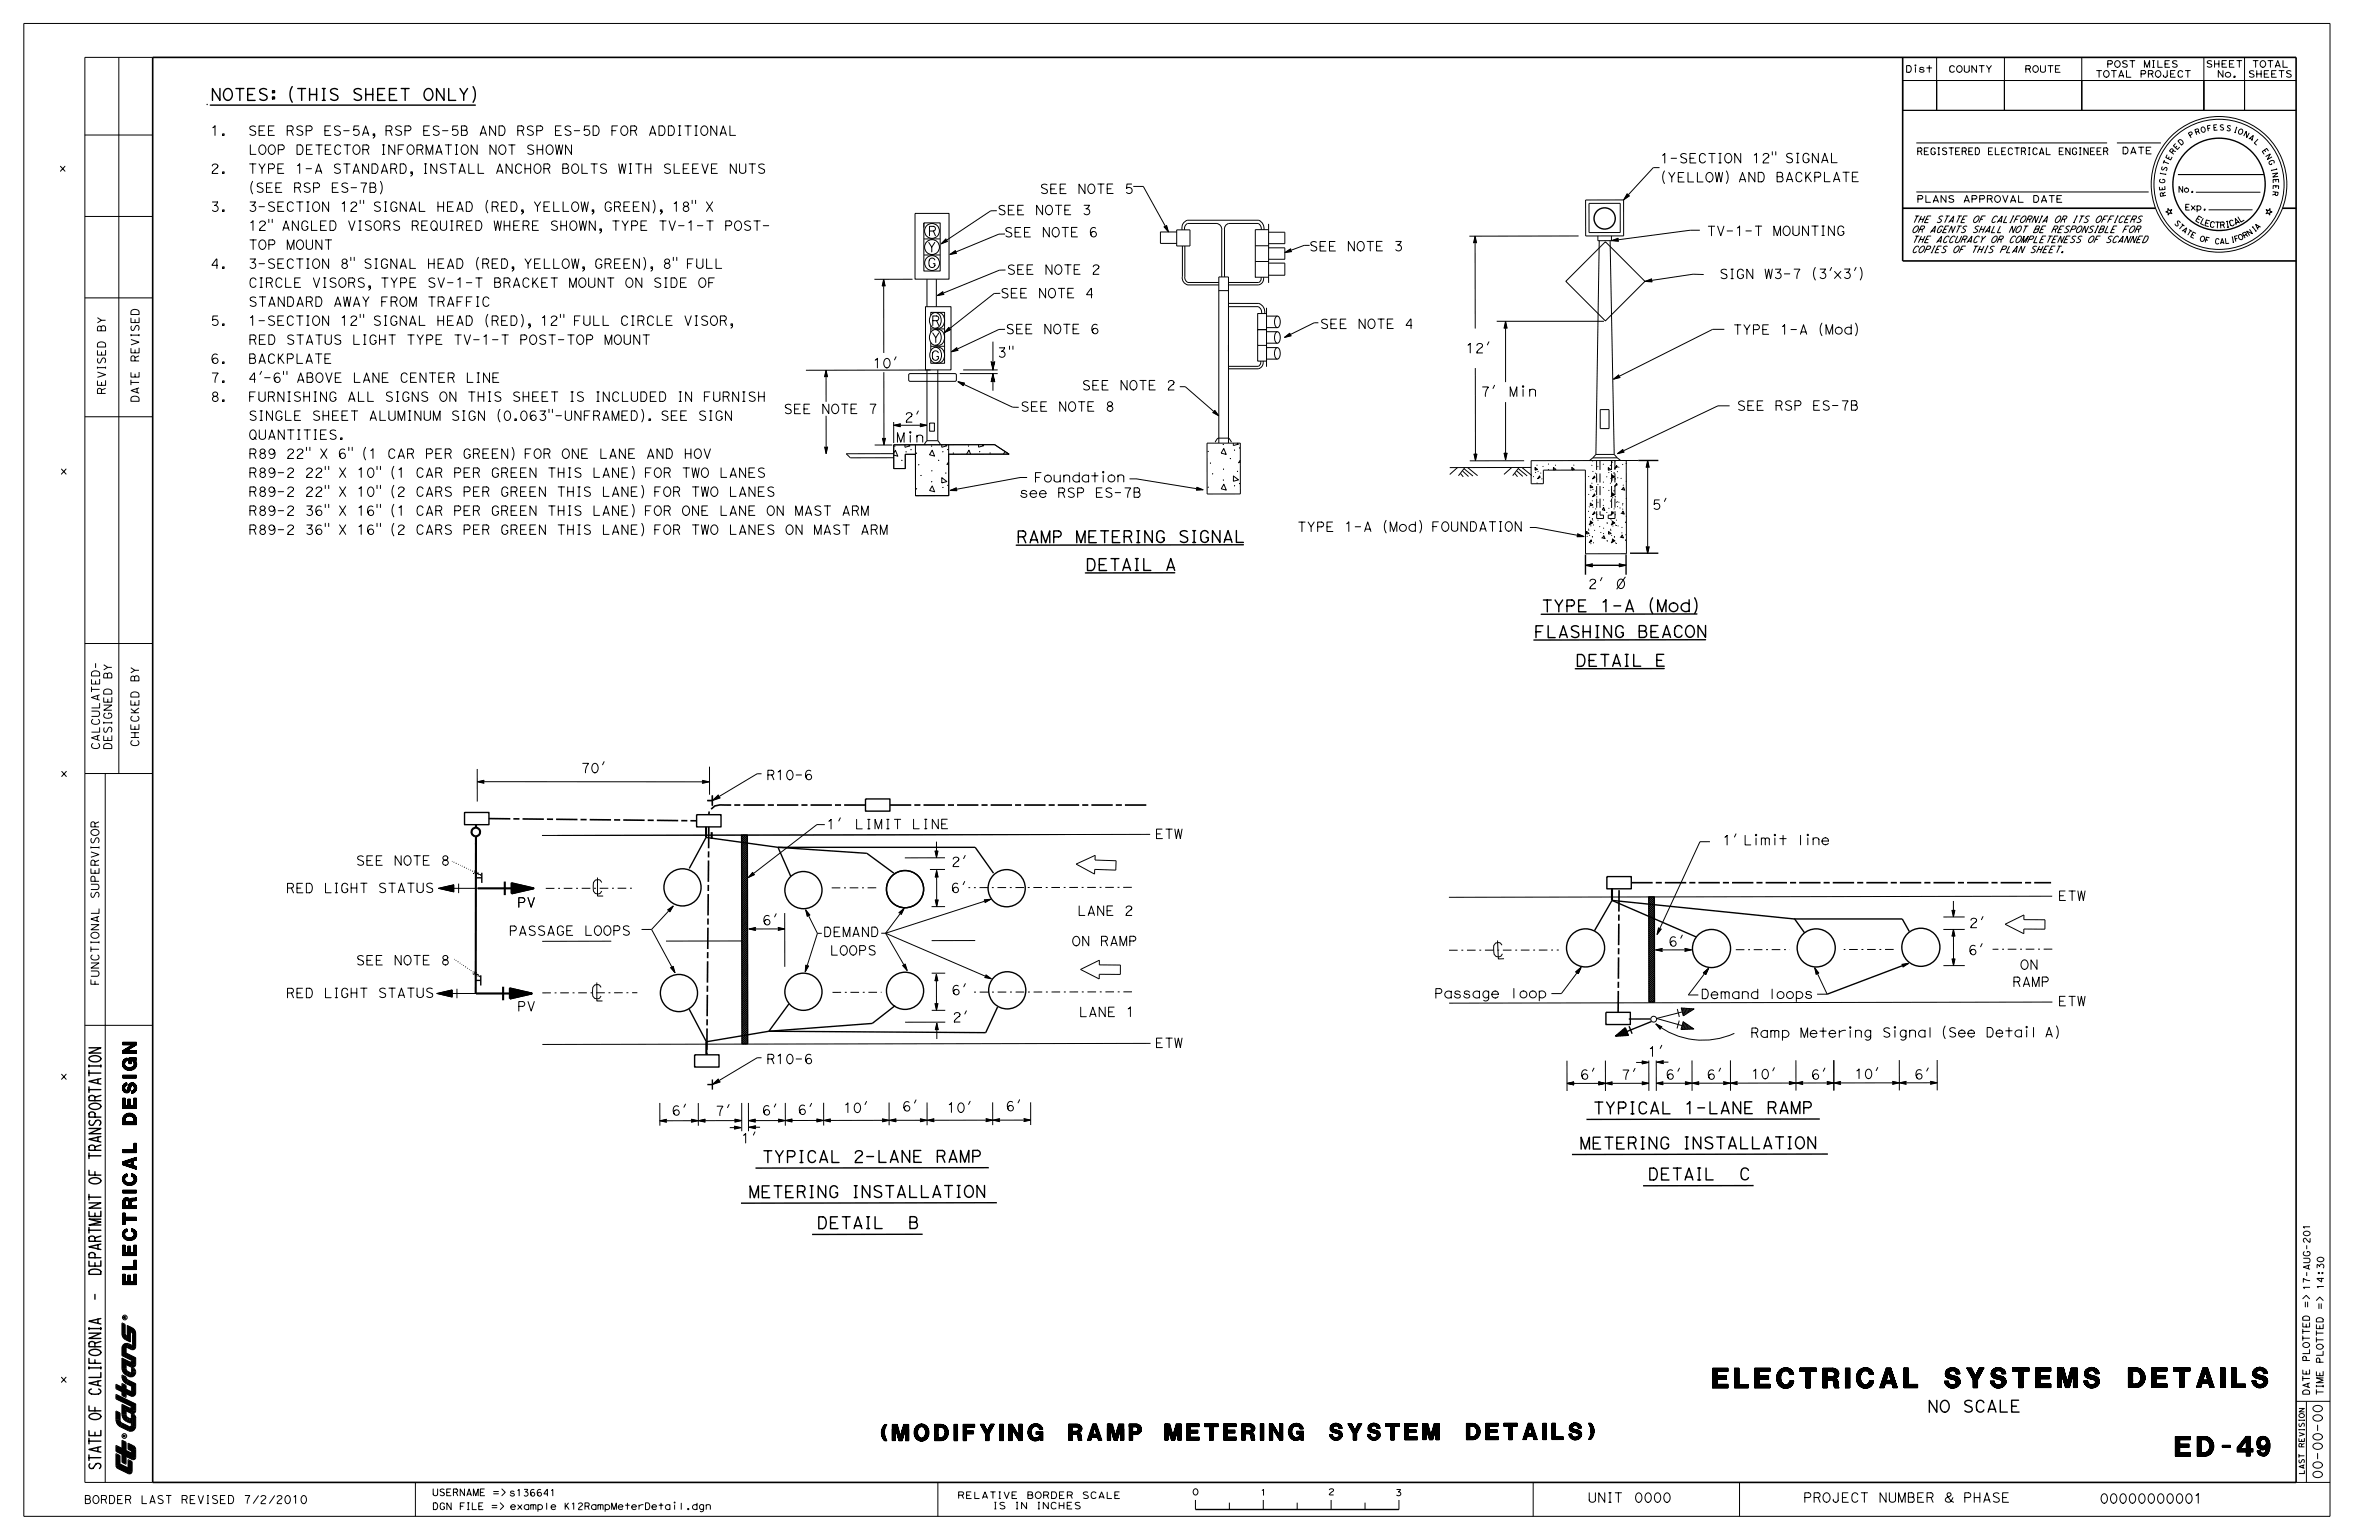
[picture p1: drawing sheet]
<svg xmlns="http://www.w3.org/2000/svg" width="432mm" height="279mm" viewBox="0 0 432 279" stroke-linecap="round" stroke-linejoin="round" font-family="sans-serif">
<defs><g id="words">
<g font-size="3.6">
<text x="310.9" y="251.8">ELECT</text>
<text x="330.9" y="251.8">RI</text>
<text x="337" y="251.8">CA</text>
<text x="345.6" y="251.8">L SYSTEMS</text>
<text x="386.3" y="251.7">DETAI S</text>
<text x="405.1" y="251.7">L</text>
<text x="394.8" y="264.2">ED-49</text>
</g>
<g font-size="3">
<text x="160" y="261.4">(</text>
<text x="162" y="261.4">MODI YI</text>
<text x="174.8" y="261.4">F</text>
<text x="183.1" y="261.4">NG</text>
<text x="194" y="261.3">RAMP</text>
<text x="211.4" y="261.3">METERI</text>
<text x="230.4" y="261.3">NG</text>
<text x="241.3" y="261.3">SYSTEM</text>
<text x="266.2" y="261.2">DETAI S)</text>
<text x="281.7" y="261.2">L</text>
</g>
<g font-size="2.5">
<text x="24.7" y="195.6" transform="rotate(-90 24.7 195.6)">IG N</text>
<text x="24.7" y="201.1" transform="rotate(-90 24.7 201.1)">ES</text>
<text x="24.7" y="209.1" transform="rotate(-90 24.7 209.1)">L</text>
<text x="24.7" y="204" transform="rotate(-90 24.7 204)">D</text>
<text x="24.7" y="216.5" transform="rotate(-90 24.7 216.5)">IC A</text>
<text x="24.7" y="233.1" transform="rotate(-90 24.7 233.1)">ELEC TR</text>
</g>
<g font-size="2.2">
<text x="38.2" y="18.2">NOTES: (THIS SHEET ONLY)</text>
<text x="184.4" y="98.5">RAMP METERING SIGNAL</text>
<text x="197" y="103.5">DETAIL A</text>
<text x="279.7" y="111">TYPE 1-A (Mod)</text>
<text x="278.4" y="115.7">FLASHING BEACON</text>
<text x="285.9" y="120.9">DETAIL E</text>
<text x="289.1" y="202.1">TYPICAL 1-LANE RAMP</text>
<text x="286.7" y="208.5">METERING INSTALLATION</text>
<text x="138.3" y="210.9">TYPICAL 2-LANE RAMP</text>
<text x="299.1" y="214.1">DETAIL</text>
<text x="315.3" y="214.1">C</text>
<text x="135.8" y="217.3">METERING INSTALLATION</text>
<text x="148.2" y="222.9">DETAIL</text>
<text x="164.4" y="222.9">B</text>
<text x="349.8" y="256.2">NO SCALE</text>
</g>
<g font-size="1.7">
<text x="38.2" y="24.6">1.</text>
<text x="41.1" y="28">LOOP DETECTOR INFORMATION NOT SHOWN</text>
<text x="43.1" y="24.6">SEE RSP ES-5A, RSP ES-5B AND RSP ES-5D FOR ADDITIONAL</text>
<text x="301.3" y="29.6">1-SECTION 12&quot; SIGNAL</text>
<text x="38.2" y="31.5">2.</text>
<text x="42" y="34.9">(SEE RSP ES-7B)</text>
<text x="42.7" y="31.5">TYPE 1-A STANDARD, INSTALL ANCHOR BOLTS WITH SLEEVE NUTS</text>
<text x="188.7" y="35.1">SEE NOTE 5</text>
<text x="301.3" y="33">(YELLOW)AND BACKPLATE</text>
<text x="38.2" y="38.4">3.</text>
<text x="41.3" y="41.8">12&quot; ANGLED VISORS REQUIRED WHERE SHOWN, TYPE TV-1-T POST-</text>
<text x="42.8" y="38.4">3-SECTION 12&quot; SIGNAL HEAD (RED, YELLOW, GREEN), 18&quot; X</text>
<text x="181" y="39">SEE NOTE 3</text>
<text x="41.4" y="45.2">TOP MOUNT</text>
<text x="168.3" y="45.7">Y</text>
<text x="168.4" y="42.8">R</text>
<text x="182.2" y="43">SEE NOTE 6</text>
<text x="237.6" y="45.5">SEE NOTE 3</text>
<text x="309.8" y="42.8">TV-1-T MOUNTING</text>
<text x="38.2" y="48.7">4.</text>
<text x="41.3" y="52.1">CIRCLE VISORS, TYPE SV-1-T BRACKET MOUNT ON SIDE OF</text>
<text x="42.8" y="48.7">3-SECTION 8&quot; SIGNAL HEAD (RED, YELLOW, GREEN), 8&quot; FULL</text>
<text x="168.3" y="48.5">G</text>
<text x="182.7" y="49.8">SEE NOTE 2</text>
<text x="312" y="50.6">SIGN W3-7 (3’x3’)</text>
<text x="38.2" y="59">5.</text>
<text x="41.1" y="55.6">STANDARD AWAY FROM TRAFFIC</text>
<text x="42.9" y="59">1-SECTION 12&quot; SIGNAL HEAD (RED), 12&quot; FULL CIRCLE VISOR,</text>
<text x="169" y="59">R</text>
<text x="181.5" y="54.1">SEE NOTE 4</text>
<text x="239.5" y="59.6">SEE NOTE 4</text>
<text x="38.2" y="65.9">6.</text>
<text x="41.3" y="62.5">RED STATUS LIGHT TYPE TV-1-T POST-TOP MOUNT</text>
<text x="42.7" y="65.9">BACKPLATE</text>
<text x="168.9" y="65.4">G</text>
<text x="169" y="62.1">Y</text>
<text x="181" y="64.8">3&quot;</text>
<text x="182.5" y="60.6">SEE NOTE 6</text>
<text x="266" y="64">12’</text>
<text x="314.5" y="60.7">TYPE 1-A (Mod)</text>
<text x="38.2" y="69.4">7.</text>
<text x="42.9" y="69.4">4’-6&quot; ABOVE LANE CENTER LINE</text>
<text x="158.4" y="66.7">10’</text>
<text x="196.3" y="70.8">SEE NOTE 2</text>
<text x="268.7" y="71.9">7’ Min</text>
<text x="38.2" y="72.8">8.</text>
<text x="41.3" y="76.3">SINGLE SHEET ALUMINUM SIGN (0.063&quot;-UNFRAMED). SEE SIGN</text>
<text x="42.8" y="72.8">FURNISHING ALL SIGNS ON THIS SHEET IS INCLUDED IN FURNISH</text>
<text x="142.2" y="75.1">SEE NOTE 7</text>
<text x="164.1" y="76.6">2’</text>
<text x="185.2" y="74.6">SEE NOTE 8</text>
<text x="315.2" y="74.5">SEE RSP ES-7B</text>
<text x="41.4" y="83.2">R89 22&quot; X 6&quot; (1 CAR PER GREEN) FOR ONE LANE AND HOV</text>
<text x="41.6" y="79.7">QUANTITIES.</text>
<text x="162.6" y="80.2">Min</text>
<text x="41.5" y="86.6">R89-2 22&quot; X 10&quot; (1 CAR PER GREEN THIS LANE) FOR TWO LANES</text>
<text x="187.6" y="87.5">Foundation</text>
<text x="41.4" y="93.5">R89-2 36&quot; X 16&quot; (1 CAR PER GREEN THIS LANE) FOR ONE LANE ON MAST ARM</text>
<text x="41.4" y="90.1">R89-2 22&quot; X 10&quot; (2 CARS PER GREEN THIS LANE) FOR TWO LANES</text>
<text x="185" y="90.3">see RSP ES-7B</text>
<text x="299.8" y="92.4">5’</text>
<text x="41.4" y="97">R89-2 36&quot; X 16&quot; (2 CARS PER GREEN THIS LANE) FOR TWO LANES ON MAST ARM</text>
<text x="235.4" y="96.4">TYPE 1-A (Mod) FOUNDATION</text>
<text x="288.2" y="106.8">2’ O</text>
<text x="105.4" y="140.2">70’</text>
<text x="139.1" y="141.5">R10-6</text>
<text x="150" y="150.4">1’ LIMIT LINE</text>
<text x="209.6" y="152.1">ETW</text>
<text x="312.6" y="153.3">1’ Limit line</text>
<text x="51.9" y="162">RED LIGHT STATUS</text>
<text x="64.6" y="157">SEE NOTE 8</text>
<text x="172.6" y="161.9">6’</text>
<text x="172.7" y="157.2">2’</text>
<text x="93.8" y="164.6">PV</text>
<text x="138.3" y="167.8">6’</text>
<text x="195.5" y="166.1">LANE 2</text>
<text x="373.5" y="163.4">ETW</text>
<text x="92.3" y="169.7">PASSAGE LOOPS</text>
<text x="149.4" y="169.9">DEMAND</text>
<text x="150.6" y="173.3">LOOPS</text>
<text x="194.5" y="171.6">ON RAMP</text>
<text x="302.8" y="171.7">6’</text>
<text x="357.2" y="173.2">6’</text>
<text x="357.4" y="168.3">2’</text>
<text x="64.6" y="175.1">SEE NOTE 8</text>
<text x="365.2" y="179">RAMP</text>
<text x="366.6" y="175.9">ON</text>
<text x="51.9" y="181">RED LIGHT STATUS</text>
<text x="93.8" y="183.4">PV</text>
<text x="172.7" y="180.5">6’</text>
<text x="172.9" y="185.4">2’</text>
<text x="195.8" y="184.5">LANE 1</text>
<text x="260.3" y="181.1">Passage loop</text>
<text x="308.7" y="181.2">Demand loops</text>
<text x="373.5" y="182.5">ETW</text>
<text x="209.6" y="190.1">ETW</text>
<text x="299.1" y="191.7">1’</text>
<text x="317.7" y="188.2">Ramp Meteri</text>
<text x="336.5" y="188.2">ng Si</text>
<text x="344.6" y="188.2">gnal( ee Detai</text>
<text x="353.5" y="188.2">S</text>
<text x="368.5" y="188.1">lA)</text>
<text x="139.1" y="193">R10-6</text>
<text x="286.8" y="195.8">6’</text>
<text x="294.2" y="195.8">7’</text>
<text x="302.3" y="195.8">6’</text>
<text x="309.8" y="195.8">6’</text>
<text x="317.8" y="195.7">10’</text>
<text x="328.7" y="195.8">6’</text>
<text x="336.6" y="195.7">10’</text>
<text x="347.4" y="195.8">6’</text>
<text x="121.9" y="202.3">6’</text>
<text x="129.8" y="202.4">7’</text>
<text x="138.3" y="202.3">6’</text>
<text x="144.8" y="202.2">6’</text>
<text x="153" y="201.8">10’</text>
<text x="163.7" y="201.6">6’</text>
<text x="171.8" y="201.8">10’</text>
<text x="182.5" y="201.5">6’</text>
<text x="134.5" y="207.4">1’</text>
<text x="421.5" y="268.4" transform="rotate(-90 421.5 268.4)">00-00-00</text>
<text x="288.2" y="272.6">UNIT</text>
<text x="296.6" y="272.6">0000</text>
<text x="327.3" y="272.6">PROJECT NUMBER &amp; PHASE</text>
<text x="381.1" y="272.7">00000000001</text>
</g>
<g font-size="1.5">
<text x="19.2" y="60.3" transform="rotate(-90 19.2 60.3)">BY</text>
<text x="25.2" y="65.7" transform="rotate(-90 25.2 65.7)">REVISED</text>
<text x="19.2" y="71.6" transform="rotate(-90 19.2 71.6)">REVISED</text>
<text x="25.2" y="73.1" transform="rotate(-90 25.2 73.1)">DATE</text>
<text x="20.3" y="123.3" transform="rotate(-90 20.3 123.3)">BY</text>
<text x="25.2" y="123.8" transform="rotate(-90 25.2 123.8)">BY</text>
<text x="18.1" y="136.1" transform="rotate(-90 18.1 136.1)">CALCULATED-</text>
<text x="20.3" y="136.1" transform="rotate(-90 20.3 136.1)">DESIGNED</text>
<text x="25.2" y="135.5" transform="rotate(-90 25.2 135.5)">CHECKED</text>
<text x="18" y="163.1" transform="rotate(-90 18 163.1)">SUPERVISOR</text>
<text x="18" y="178.8" transform="rotate(-90 18 178.8)">FUNCTIONAL</text>
<text x="15.2" y="272.8">BORDER LAST REVISED 7/2/2010</text>
</g>
<g font-size="1.3">
<text x="11" y="31.1">x</text>
<text x="11" y="86">x</text>
<text x="11" y="140.9">x</text>
<text x="11" y="195.8">x</text>
<text x="11" y="250.8">x</text>
</g>
<g font-size="1.2">
<text x="345.8" y="13.1">Dist</text>
<text x="353.6" y="13.1">COUNTY</text>
<text x="367.5" y="13.1">ROUTE</text>
<text x="380.3" y="14">TOTAL PROJECT</text>
<text x="382.3" y="12.2">POST MILES</text>
<text x="400.3" y="12.2">SHEET</text>
<text x="402.4" y="14">No.</text>
<text x="408" y="14">SHEETS</text>
<text x="408.7" y="12.2">TOTAL</text>
<text x="347.9" y="28.1">REGISTERED ELECTRICAL ENGINEER</text>
<text x="385.1" y="27.9">DATE</text>
<text x="346.9" y="40.4">THE STATE OF CALIFORNIA OR ITS OFFICERS</text>
<text x="347.8" y="36.7">PLANS APPROVAL DATE</text>
<text x="346.9" y="45.9">COPIES OF THIS PLAN SHEET.</text>
<text x="346.9" y="44">THE ACCURACY OR COMPLETENESS OF SCANNED</text>
<text x="346.9" y="42.2">OR AGENTS SHALL NOT BE RESPONSIBLE FOR</text>
<text x="419.2" y="237.3" transform="rotate(-90 419.2 237.3)">=&gt; 17-AUG-2017</text>
<text x="421.7" y="237.6" transform="rotate(-90 421.7 237.6)">=&gt;</text>
<text x="421.8" y="234" transform="rotate(-90 421.8 234)">14:30</text>
<text x="419.2" y="247.1" transform="rotate(-90 419.2 247.1)">PLOTTED</text>
<text x="421.7" y="247.4" transform="rotate(-90 421.7 247.4)">PLOTTED</text>
<text x="419.2" y="253.2" transform="rotate(-90 419.2 253.2)">DATE</text>
<text x="421.7" y="253.2" transform="rotate(-90 421.7 253.2)">TIME</text>
<text x="78.4" y="271.4">USERNAME =&gt; s136641</text>
<text x="78.4" y="273.9">DGN FILE =&gt;</text>
<text x="92.5" y="273.9">example K12RampMeterDetail.dgn</text>
<text x="173.7" y="271.9">RELATIVE BORDER SCALE</text>
<text x="180.1" y="273.8">IS IN INCHES</text>
</g>
<g font-size="1.1">
<text x="396.5" y="38.1">Exp.</text>
<text x="398.4" y="40" transform="rotate(32 398.4 40)">E</text>
<text x="400" y="40.9" transform="rotate(15 400 40.9)">E</text>
<text x="401" y="41.2" transform="rotate(9 401 41.2)">C</text>
<text x="401.9" y="41.3" transform="rotate(3 401.9 41.3)">T</text>
<text x="403.9" y="41.3" transform="rotate(-8 403.9 41.3)">I</text>
<text x="404.8" y="41.1" transform="rotate(-20 404.8 41.1)">C</text>
<text x="405.7" y="40.8" transform="rotate(-25 405.7 40.8)">A</text>
<text x="406.6" y="40.4" transform="rotate(-31 406.6 40.4)">L</text>
<text x="216.3" y="271.2">0</text>
<text x="228.7" y="271.3">1</text>
<text x="241" y="271.2">2</text>
<text x="253.2" y="271.4">3</text>
</g>
<g font-size="1">
<text x="400.6" y="23.8" transform="rotate(-10 400.6 23.8)">F</text>
<text x="401.7" y="23.7" transform="rotate(-4 401.7 23.7)">E</text>
<text x="402.8" y="23.6" transform="rotate(1 402.8 23.6)">S</text>
<text x="404" y="23.6" transform="rotate(12 404 23.6)">S</text>
<text x="405.2" y="23.9" transform="rotate(17 405.2 23.9)">I</text>
<text x="393.9" y="29.2" transform="rotate(-63 393.9 29.2)">E</text>
<text x="394.4" y="28.1" transform="rotate(-53 394.4 28.1)">R</text>
<text x="395.1" y="27.3" transform="rotate(-47 395.1 27.3)">E</text>
<text x="395.8" y="26.4" transform="rotate(-42 395.8 26.4)">D</text>
<text x="397.5" y="25.1" transform="rotate(-31 397.5 25.1)">P</text>
<text x="398.6" y="24.5" transform="rotate(-20 398.6 24.5)">R</text>
<text x="399.5" y="24.1" transform="rotate(-15 399.5 24.1)">O</text>
<text x="406.1" y="24.2" transform="rotate(22 406.1 24.2)">O</text>
<text x="407.1" y="24.6" transform="rotate(28 407.1 24.6)">N</text>
<text x="408" y="25.1" transform="rotate(33 408 25.1)">A</text>
<text x="409" y="25.8" transform="rotate(44 409 25.8)">L</text>
<text x="410.5" y="27.4" transform="rotate(55 410.5 27.4)">E</text>
<text x="411.1" y="28.3" transform="rotate(60 411.1 28.3)">N</text>
<text x="411.6" y="29.2" transform="rotate(65 411.6 29.2)">G</text>
<text x="392.9" y="33.4" transform="rotate(-85 392.9 33.4)">G</text>
<text x="393" y="34.5" transform="rotate(-96 393 34.5)">E</text>
<text x="393" y="32.1" transform="rotate(-79 393 32.1)">I</text>
<text x="393.2" y="35.6" transform="rotate(-101 393.2 35.6)">R</text>
<text x="393.2" y="31.2" transform="rotate(-74 393.2 31.2)">S</text>
<text x="393.5" y="30.2" transform="rotate(-69 393.5 30.2)">T</text>
<text x="395.3" y="34.9">No.</text>
<text x="412.2" y="30.4" transform="rotate(76 412.2 30.4)">I</text>
<text x="412.4" y="31.3" transform="rotate(81 412.4 31.3)">N</text>
<text x="412.5" y="34.6" transform="rotate(98 412.5 34.6)">R</text>
<text x="412.6" y="32.4" transform="rotate(87 412.6 32.4)">E</text>
<text x="412.6" y="33.5" transform="rotate(92 412.6 33.5)">E</text>
<text x="394.6" y="40.5" transform="rotate(46 394.6 40.5)">S</text>
<text x="395.2" y="41.2" transform="rotate(41 395.2 41.2)">T</text>
<text x="395.9" y="41.8" transform="rotate(37 395.9 41.8)">A</text>
<text x="409.7" y="41.8" transform="rotate(-43 409.7 41.8)">A</text>
<text x="396.7" y="42.4" transform="rotate(32 396.7 42.4)">T</text>
<text x="397.5" y="42.9" transform="rotate(27 397.5 42.9)">E</text>
<text x="399.1" y="43.6" transform="rotate(18 399.1 43.6)">O</text>
<text x="400.1" y="43.9" transform="rotate(13 400.1 43.9)">F</text>
<text x="401.9" y="44.2" transform="rotate(4 401.9 44.2)">C</text>
<text x="402.9" y="44.3" transform="rotate(-1 402.9 44.3)">A</text>
<text x="403.8" y="44.2" transform="rotate(-6 403.8 44.2)">L</text>
<text x="404.9" y="44.1" transform="rotate(-10 404.9 44.1)">I</text>
<text x="405.6" y="43.9" transform="rotate(-15 405.6 43.9)">F</text>
<text x="406.4" y="43.7" transform="rotate(-24 406.4 43.7)">O</text>
<text x="407.3" y="43.3" transform="rotate(-29 407.3 43.3)">R</text>
<text x="408.2" y="42.8" transform="rotate(-34 408.2 42.8)">N</text>
<text x="409.1" y="42.2" transform="rotate(-38 409.1 42.2)">I</text>
<text x="418.3" y="262.7" transform="rotate(-90 418.3 262.7)">REVISION</text>
<text x="418.3" y="267.6" transform="rotate(-90 418.3 267.6)">LAST</text>
</g>
<g font-size=".5">
<text x="22.9" y="239.3" transform="rotate(-90 22.9 239.3)">R</text>
<text x="22.8" y="260.8" transform="rotate(-90 22.8 260.8)">R</text>
</g>
</g></defs>
<g fill="none" stroke="#000" stroke-width=".18">
<path d="M4.3 4.3h418.6v270.8h-418.6zM21.6 10.4v129.9M27.7 10.4h-12.3v258.6h12.3M347.7 12.2v.9M351.5 10.4v9.6M363.8 10.4v9.6M377.8 10.4v9.6M400 10.4v9.6M407.4 10.4v9.6M416.8 14.6h-71.5v5.4h71.5M15.4 24.5h12.3M15.4 39.3h12.3"/>
<path d="M45.9 32.9a2.16 2.16 0 0 0 0 2.3M48.8 39.8v.6M49.4 39.8v.6M65.4 36.3v.6M66 36.3v.6M69 32.9a2.15 2.15 0 0 1 0 2.3M88.5 36.3a2.16 2.16 0 0 0 0 2.3M118.6 36.4a2.15 2.15 0 0 1 0 2.2M125.6 36.3v.6M126.3 36.3v.6M166.1 38.7h6.2v11.9h-6.2zM180.9 38.2h-1.1l-9 6"/>
<path d="M205.7 33.8h1.8l4.6 8.3M215.5 40h13a1.62 1.62 0 0 1 .9 1.7M215.5 39.9a1.44 1.44 0 0 0-.9 1.8M287.8 36.3h6.9v6.5h-6.9zM288.4 36.9h5.7v5.3h-5.7zM295.4 35.1v.4h.4l-1.1 .8zM295.4 35.2l-.5 .9 .8-.6M295.4 35.3l-.3 .5 .5-.3M295.4 35.4l-.1 .2 .2-.1M301.2 30.4h-1.1l-5.4 5.9M302.1 31a2.17 2.17 0 0 0 0 2.3M313.3 31a2.16 2.16 0 0 1 0 2.3"/>
<path d="M321.7 27.5v.6M322.3 27.5v.6M347.8 34.8h42.2M347.8 25.9h34.6M384.2 25.9h8M393.5 37.8l.3 .4 .4-.2-.3 .4 .3 .4-.4-.2-.3 .4v-.4l-.4-.2 .4-.1zM395.3 31.7h15.6M398.6 34.9h11.7M400.9 38.1h7.9M411.3 38l.4 .2 .3-.4v.5l.4 .2-.4 .1v.4l-.3-.3-.4 .1 .3-.4zM15.4 54h12.3M63.7 46.7v.6"/>
<path d="M64.3 46.7v.6M65.4 57v.6M66 57v.6M86.8 46.7a2.16 2.16 0 0 0 0 2.3M88.5 57a2.16 2.16 0 0 0 0 2.3M94.7 57a2.15 2.15 0 0 1 0 2.3M101.7 57v.6M102.3 57v.6M116.9 46.7a2.15 2.15 0 0 1 0 2.3M122.2 46.7v.6M122.8 46.7v.6M160.3 51.8l.1-.6 .1 .6"/>
<path d="M160.4 50.7v13.3M160.4 50.7l.3 1.2-.3-.1-.3 .1zM160.4 51.8v-.3l-.1 .3M160.6 51.9l-.2-.9-.2 .9M165.6 50.7h-6.9M167.7 40.4h2.9v8.8h-2.9zM167.7 40.4v.9M168 55.6h4.6v11.5h-4.6zM168.2 50.7v4.9M168.9 57.2v-.5h2.5v9.2h-2.5v-.7M168.9 59v1.3M169.2 56.9a1.1 1.1 0 0 1 1.2 .1 1.1 1.1 0 0 1 .4 1.1 1.06 1.06 0 0 1-.6 1.3 1.06 1.06 0 0 1-1.3-.5 1.72 1.72 0 0 1 .3-2z"/>
<path d="M169.2 60a1.1 1.1 0 0 1 1.2 .1 1.1 1.1 0 0 1 .4 1.1 1.06 1.06 0 0 1-.6 1.3 1.06 1.06 0 0 1-1.3-.5 1.72 1.72 0 0 1 .3-2zM169.8 56.7a1.5 1.5 0 0 1 1.6 .9 1.5 1.5 0 0 1-.5 1.8l-.5 .2M169.8 59.8a1.5 1.5 0 0 1 1.6 .9 1.5 1.5 0 0 1-.5 1.8l-.5 .2M170 50.7v4.9M170.1 53.6l1.1-.7-.1 .3 .3 .2zM170.6 43.3l-2.9 .1M170.6 46.3h-2.9M171.1 53.2l-.2 .1h.3M171.1 53.1l-.5 .3 .6-.1M171.1 53l-.7 .5M171.3 53.4l-.9 .1M171.4 59.7h-2.5"/>
<path d="M171.7 43.3v.3l.3 .2-1.2 .4zM171.7 43.4l-.6 .7 .8-.4M171.7 43.5l-.4 .4 .6-.2M171.7 43.6l-.2 .2 .3-.1M172.3 59.3v.4l.3 .1-1.2 .5zM172.3 59.4l-.6 .8 .8-.4M172.3 59.5l-.4 .5 .5-.3M172.3 59.6l-.2 .2 .3-.1M172.4 46.2l1-.8v.4l.3 .2zM173.4 45.7l-.2 .1h.2M173.4 45.6l-.5 .4 .6-.1M173.4 45.5l-.7 .6 .9-.2"/>
<path d="M181.6 53.2h-1.2l-9 7.1M182.4 42.5h-1.1l-8.9 3.7M182.4 59.7l-1.1 .1-8.6 4M182.5 49h-1.1l-11.3 4.6M211.2 41.1h.4l.1-.2 .4 1.2zM211.6 41.1l.1 .2-.2-.2M211.6 41l.2 .6-.4-.5M211.7 40.9l.3 .9-.7-.7M213.6 42.1h-3v2l3 .1M213.6 41.7h2.4v2.9h-2.4zM214.6 50.2a1.32 1.32 0 0 0 1 1.5M214.6 44.6v5.6"/>
<path d="M215 50.2a1.06 1.06 0 0 0 .6 1.1M215.1 44.6v5.6M215.5 40.5h5.4M215.5 40.5a1.02 1.02 0 0 0-.5 1.2M215.6 51.7h5.6M215.6 51.2h5.6M220.8 40.5a1.07 1.07 0 0 1 1 1.2l-.1 8.5M221.2 52.7h1.8M223 55l5.5 .1a1.61 1.61 0 0 1 1 1.8M223 55.6h5.4M223 40.5h5.4a1.1 1.1 0 0 1 .5 1.2M223 40.6a1 1 0 0 0-.7 1.1v8.5"/>
<path d="M227.8 50.3h2.5M227.8 44.6h2.5M227.8 47.4h2.5M228.3 56.9h1.6v2.9h-1.6zM228.3 59.8h1.6v2.9h-1.6zM228.4 55.6a1.12 1.12 0 0 1 .6 1.3M228.9 50.3a.88 .88 0 0 1-.4 .9h-5.5M229.4 50.3a1.21 1.21 0 0 1-.9 1.4h-5.5M229.9 59.4h1.9M229.9 57.4h2M229.9 55.8v10.7M230.3 41.7h-2.5v8.6"/>
<path d="M230.3 42.1h2.9M230.3 44.2h2.9M230.3 45h2.9M230.3 47h2.9M230.3 47.7h2.9M230.3 49.9h2.9M230.3 40.6v10.7M231.7 57.4h.2a1.31 1.31 0 0 1 0 2 1.35 1.35 0 0 1-.2-2zM233.2 42.1v2.1M233.2 45v2M233.2 47.7v2.2M233.2 45.8l1.1-.7-.1 .3 .3 .2z"/>
<path d="M234.2 45.4l-.2 .1h.3M234.3 45.3l-.6 .3 .6-.1M234.3 45.2l-.8 .5 .9-.1M237.7 44.5h-1l-3.5 1.3M239.3 58.6h-.8l-5.4 2.6M267.6 44l.1-.6 .2 .6M267.7 42.8l.1 16.8M267.7 42.8l.3 1.3-.3-.2-.2 .2zM267.8 44l-.1-.3v.3M267.9 44l-.2-.9-.2 .9M271.7 58.3h19.4M273.1 59.5l.2-.6 .1 .6"/>
<path d="M273.3 58.3l.3 1.3-.3-.2-.3 .2zM273.3 58.3v11M273.3 59.4v-.2l-.1 .2M273.5 59.5l-.2-.9-.2 .9M284.2 51l7.2-7.1 7.2 7.1-7.2 7.2zM286.5 42.8h-19.8M290 42.8v.9h2.5M290.3 43.7l-.6 38.8M292.2 43.7l.8 38.7M292.5 42.8v.9M292.5 43.7l1.2-.5-.1 .3 .2 .3zM293.6 43.5h-.2l.2 .1"/>
<path d="M293.7 43.4l-.6 .2h.6M293.7 43.3l-.9 .3 .9 .1M298.6 51.1l1.2-.5-.1 .3 .2 .2zM299.7 50.8l-.2 .1h.2M299.7 50.7l-.5 .3h.6M299.8 50.7l-.9 .3 .9 .1M308.5 41.8h-1.7l-14.3 1.9M309.2 49.8l-1.9-.1-8.7 1.4M313 59.7l-2.1 .1-18.1 9M329.5 48.5a2.17 2.17 0 0 0 0 2.3M330.7 58.6a2.17 2.17 0 0 0 0 2.3M332.4 48.5l-.2 .6"/>
<path d="M336.8 58.6a2.16 2.16 0 0 1 0 2.3M336.9 48.5l-.3 .6M337.6 48.5a2.16 2.16 0 0 1 .1 2.3M15.4 75.6h12.3M47.5 67.4l-.3 .5M51.5 67.4v.6M52.1 67.4v.6M90.7 74.3a2.16 2.16 0 0 0 0 2.2M99.6 74.3v.5M100.3 74.3v.5M116.5 74.3a2.15 2.15 0 0 1 0 2.2M149.8 68.3l.1-.6 .2 .6"/>
<path d="M149.9 67.1v5.8M149.9 67.1l.3 1.3-.3-.2-.2 .2zM149.9 75.4l.1 6.9M150 68.3l-.1-.3v.3M150.1 68.3l-.2-.9-.2 .9M160.2 79.5l.2 .2 .3-.2-.3 1.2zM160.3 79.6l.1 .6 .2-.6M160.4 67.5v13.2M160.5 79.6l-.1 .3v-.3M160.6 79.5l-.2 1-.2-1M162.2 77.2l1.3-.3-.2 .3 .2 .2zM162.2 76.6v3.8"/>
<path d="M162.6 64.7l-.2 .6M163.3 77.1l-.2 .1h.2M163.4 77l-.6 .2 .6 .1M163.4 77l-.9 .2 .9 .2M165 67.9l8.3-.1 .3 .2v.9l-.3 .3h-8.1l-.3-.3zM165.2 79v1.2M166.7 74.6l-.3 .5M167 76.9l1.2 .2M167.4 77.1l-.3 .1M167.7 77.1l-.6 .2M168 77.1l-1 .3M168.2 77.1l-6 .1"/>
<path d="M168.2 77.1l-1.2 .3 .2-.2M168.2 67.1v12.9h2M168.7 76.8h.9v1.4h-.9zM168.9 67.1l-22.6 .1M168.9 62.1v1.5M169.3 63.2a1.1 1.1 0 0 1 1.2 .1 1.1 1.1 0 0 1 .4 1.1 1.06 1.06 0 0 1-.6 1.3 1.06 1.06 0 0 1-1.4-.5 1.72 1.72 0 0 1 .4-2zM169.8 63a1.5 1.5 0 0 1 1.6 .9 1.5 1.5 0 0 1-.5 1.8l-.5 .2M170.2 80l.5 .7M170.2 67.1v12.9M171.4 62.8h-2.5M172.7 63.8l1-.8v.4l.2 .2zM173.7 63.3l-.2 .2 .2-.1"/>
<path d="M173.7 63.2l-.5 .4 .6-.1M173.7 63.1l-.8 .6 1-.2M173.9 69.2l9.9 4.7h1.1M173.9 69.2l1.2 .3-.3 .2 .1 .3zM174.2 67.8h6.9M174.8 67.1h6.3M174.9 69.7l-.3-.1 .2 .2M175 69.6l-.6-.1 .5 .3M175 69.6l-.9-.2 .8 .5M179.9 65.6l.3 1.2 .3-1.1h-.1l.1-.1-.3 1.5zM180.1 65.7l.1 .4v-.3l.2-.1-.2 .7zM180.2 67.8l.3 1.5-.3-1.2-.2 1.1h.1l-.2 .1z"/>
<path d="M180.2 68.5l.2 .7-.2-.4v.3l-.1 .1zM180.2 62v5.1M180.2 67.8v3.1M183.2 62.8v.6M183.9 62.8v.6M214.1 70.2h1l6.1 5.2M220.2 74.8l.8 .5M220.4 74.7l.2 .2-.3-.1M220.4 74.6l.4 .5-.5-.3M220.4 74.5l.6 .8M220.5 74.4l.7 1-1.1-.6 .3-.1zM223 66.5h5.4"/>
<path d="M223 66.9h5.4M228.3 62.7v2.8h1.6v-2.8M228.8 65.8v.3l-.4 .4M228.8 65.5v.3M229.3 65.5a1.22 1.22 0 0 1-.9 1.4M229.9 62.3h1.9M229.9 63.1h1.9M229.9 65.2h1.9M229.9 60.2h2M231.6 63.1h.2a1.31 1.31 0 0 1 0 2.1 1.35 1.35 0 0 1-.2-2.1zM231.7 60.3l.2-.1a1.31 1.31 0 0 1 0 2.1 1.35 1.35 0 0 1-.2-2zM233.1 61.2l1-.8v.3l.3 .2z"/>
<path d="M234.1 60.7l-.2 .1h.3M234.1 60.6l-.5 .4 .6-.2M234.1 60.5l-.7 .6 .9-.2M267.8 66.8v16.8M270.2 62l-.2 .6M271.3 69.9l-.3 .6M273.3 73v10.5M276.4 70.7v1.2M290.4 74.3h1.6l.1 3.5h-1.6zM292.8 68.8l1-.8v.3l.3 .2zM293.8 68.2l-.2 .2h.3M293.8 68.2l-.4 .3 .5-.1"/>
<path d="M293.8 68.1l-.7 .6 .9-.3M313.9 73.6h-2.1l-18.2 8.7M55.6 81.1v.6M56.2 81.1v.6M59 84.6v.6M59 88v.6M59 91.5v.6M59 94.9v.6M59.7 84.6v.6M59.7 88v.6M59.7 91.5v.6M59.7 94.9v.6"/>
<path d="M63.3 81.1v.6M63.9 81.1v.6M66.4 81.2a2.16 2.16 0 0 0 0 2.2M68.4 84.6v.6M68.4 88v.6M68.4 91.5v.6M68.4 94.9v.6M69.1 84.6v.6M69.1 88v.6M69.1 91.5v.6M69.1 94.9v.6M71.5 95a2.16 2.16 0 0 0 0 2.2"/>
<path d="M71.5 91.5a2.16 2.16 0 0 0 0 2.3M71.5 88.1a2.16 2.16 0 0 0 0 2.2M71.5 84.6a2.16 2.16 0 0 0 0 2.3M93 81.2a2.15 2.15 0 0 1 0 2.2M114.8 91.5a2.15 2.15 0 0 1 0 2.3M114.8 84.6a2.15 2.15 0 0 1 0 2.3M116.5 95a2.15 2.15 0 0 1 0 2.2M116.5 88.1a2.15 2.15 0 0 1 0 2.2M149.7 81.1l.2 .1 .3-.1-.3 1.2zM149.8 81.2l.1 .5 .2-.5M150 81.2l-.1 .3v-.3M150.2 81.1l-.3 .9-.2-.9"/>
<path d="M161.9 80.7h-3.1M162.2 80.7h18.3l2.6 1.7h-10.9M162.2 80.7h18.3l2.6 1.7h-10.9v7.5h-6v-7.5h-1.9v2.6h-2.1zM162.2 80.7v4.3h2.1v-2.6h1.9M162.2 82.2l.3-.5 .5 1.1-.8-.2M162.2 82.3h-8.6l.7 .8 7.9-.1M162.4 80.9h.1M163.7 83.5h.1M164.5 82h.1M164.9 80.7l.3 .2-1 .3v-.5M165.4 81.6h.1M166.3 82.2h.1"/>
<path d="M166.4 88.7h.1M166.8 84.3h.1M167.2 86.3h.1M169.1 80.9h.1M169.1 87.4h.1M169.1 85.4h.1M169.2 81.7l.4 1.1-.9-.3zM169.2 88.2l.4 1-.9-.2zM170.4 83.5h.1M170.9 86.7l1 .7-1 .2zM171.1 82h.1M171.1 88.4h.1"/>
<path d="M171.6 80.7l.2 .2-.9 .2v-.4M171.7 85.8h.1M172 81.6h.1M172 88.1h.1M172.2 80.7v9.2h-6v-9.2M172.2 83.8l-.3 .5 .3-.2M172.4 89l1.2-.5-.1 .3 .2 .2zM173 82.2h.1M173.5 88.7l-.2 .1h.2M173.6 88.6l-.6 .3h.6M173.6 88.6l-.9 .3 1 .1M175.4 82.4l.5-.7 .3 .7"/>
<path d="M175.8 80.9h.1M177.8 82h.1M178.3 80.7l.2 .2-.9 .2v-.4M179.7 82.2h.1M182.4 81.9l-.3 .5M182.7 82.1l.2 .3M186.4 86.6h-1.2l-12.8 2.4M200.2 86.2v1.3M205 86.9h1.2l12.2 2M217.2 88.4l1.2 .5h-1.3l.2-.2zM217.2 88.5l.9 .3M217.3 88.5l.5 .3h-.6"/>
<path d="M217.3 88.6l.2 .1h-.2M218.1 88.8l-.9 .1M219.1 80.4h6v9.2h-6zM219.3 81.9h.1M219.3 88.4h.1M219.7 84h.1M220.1 86h.1M221.2 80.4v-30.2h1.8v30.2M222 80.6h.1M222 87.1h.1M222.1 85.1h.1M222.1 81.4l.5 1-1-.2z"/>
<path d="M222.1 87.9l.5 1-.9-.2zM223.3 83.2h.1M223.5 80.2l-.5-.7h-1.9l-.5 .7M223.9 80.4v.4M223.9 86.4l.9 .7-.9 .2zM224.1 81.7h.1M224.1 88.1h.1M224.5 80.4l.3 .2-.9 .2M224.6 85.5h.1M225 81.3h.1M225 87.7h.1M225.1 83.5l-.3 .5 .3-.2"/>
<path d="M251.6 94.4a2.17 2.17 0 0 0 0 2.3M257.7 94.4a2.16 2.16 0 0 1 0 2.3M264.5 84.8l-1.4 1.3M265.1 85.9l.5 .6M265.5 85.5l1 1M265.8 85.1l1.5 1.3M265.9 84.8l-1.2 1.5M266.4 84.8l1.8 1.5M267.5 82.3l.3 .2 .3-.2-.3 1.3zM267.7 82.4l.1 .6 .1-.6M267.9 82.5l-.1 .2-.1-.2M268 82.4l-.2 .9-.2-.9"/>
<path d="M273 82.2l.3 .1 .3-.1-.3 1.3zM273.1 82.3l.2 .6 .1-.6M273.3 82.3v.3l-.1-.3M273.5 82.2l-.2 1-.2-1M274.4 84.8l-1.4 1.3M274.9 85.9l.5 .6M275.3 85.4l1.1 1M275.6 85l1.6 1.3M275.7 84.8l-1.1 1.5M276.3 84.8l1.7 1.5M276.6 83.6h-9.8M277.7 95.7h1l8.8 1.6"/>
<path d="M277.9 84.8h-14.8M278.3 86.5h.1M278.6 84.8l.5 .4-.5 .1zM278.7 85.7h.1M279 84.4h.1M279 87.6h.1M279.2 85.5h.1M279.4 86.3l.1 .3-.4 .3zM279.7 85.8h.1M279.9 86.9h.1M280.1 84.6h.1M281 85.2h.1"/>
<path d="M281.1 84.2h.1M282 84.8l.4 .4-.4 .1zM282.3 84.4h.1M285.3 84.8l.5 .4-.5 .1zM285.7 84.4h.1M286.3 96.8l1.2 .5-1.3 .1 .2-.3zM286.3 96.9l.9 .4h-.9M286.4 97l.5 .2-.6 .1M286.4 97.1l.3 .1h-.3M288 96.4l.4 .4-.4 .1zM288.1 97.3h.1M288.3 92.8h.1"/>
<path d="M288.3 96h.1M288.4 86.5h.1M288.4 89.7h.1M288.4 96.2h.1M288.5 93.9h.1M288.5 91.9h.1M288.5 97.1h.1M288.6 88l.5 .4-.5 .1zM288.6 91.3l.5 .3-.5 .2zM288.7 94.5l.4 .4-.4 .1zM288.7 88.9h.1M288.8 95.4h.1"/>
<path d="M288.8 98.6h.1M288.8 94.7l.1 .3-.5 .2zM288.8 97.9l.1 .3-.5 .3zM288.9 84.4h.1M288.9 87.7h.1M289 90.9h.1M289 94.2h.1M289 94.1h.1M289 97.3h.1M289 97.4h.1M289.1 83.6h.1M289.1 83.1l-.6 .5"/>
<path d="M289.1 85.5h.1M289.1 88.8h.1M289.1 92h.1M289.2 94.3h-.1M289.2 95.2h.1M289.2 98.5h.1M289.4 86.4l.1 .2-.5 .3zM289.4 89.6l.1 .3-.5 .2zM289.4 92.8l.1 .3-.4 .3zM289.4 93h.1M289.4 96.2h.1M289.6 85.9h.1"/>
<path d="M289.6 89.1h.1M289.6 92.3h.1M289.7 82.5l-.6 .6M289.8 90.2h.1M289.8 93.4h.1M290 84.7h.1M290 87.9h.1M290 91.1h.1M290 94.4h.1M290.4 95.6h.1M290.6 96.6h.1M290.8 97.6h.1"/>
<path d="M291 88.5h.1M291 91.7h.1M291 84.2h.1M291 87.5h.1M291 90.7h.1M291.1 96.8h.1M291.1 92.1l.2 .5-.5-.1zM291.1 95.8h.1M291.1 97.2l.2 .5-.4-.1zM291.6 86.5h.1M291.6 93h.1M291.7 94.9h.1"/>
<path d="M291.7 98.1h.1M291.9 84.8l.5 .4-.5 .1zM292 96.4l.4 .4-.4 .1zM292 85.7h.1M292 89h.1M292 92.2h.1M292.3 84.4h.1M292.3 90.9h.1M292.3 94.1h.1M292.3 96h.1M292.4 96.2h.1M292.4 94.3h.1"/>
<path d="M292.5 85.5h.1M292.5 83.6h-.1M292.5 88.8h.1M292.5 92h.1M292.5 97.1h.1M292.6 86.2l.5 .3-.5 .2zM292.6 89.4l.5 .4-.5 .1zM292.7 94.5l.4 .4-.4 .1zM292.7 97.8l.4 .3-.4 .2zM292.7 83.8h.1M292.7 87.1h.1M292.7 90.3h.1"/>
<path d="M292.7 86.4l.1 .2-.4 .3zM292.7 89.6l.1 .3-.4 .2zM292.8 95.4h.1M292.8 92.8l.1 .3-.5 .3zM292.8 94.7l.1 .3-.5 .3zM292.8 98l.1 .2-.5 .3zM293 85.9h.1M293 85.8h.1M293 89h.1M293 89.1h.1M293 92.3h.1M293 82.4l.5 .7"/>
<path d="M293 82.4l-3.3 .1M293 97.5h.1M293 97.4h.1M293.1 83.6h.1M293.2 86.9h.1M293.2 90.1h.1M293.2 93.4h.1M293.2 95.3h.1M293.2 98.5h.1M293.4 84.6h.1M293.4 91.1h.1M293.4 94.4h.1"/>
<path d="M293.4 95.4h.1M293.4 98.6h.1M293.4 84.5l.1 .2-.4 .3zM293.4 87.7l.1 .3-.4 .2zM293.5 84.7h.1M293.5 83.1l.7 .5M293.5 83.1h-4.4M293.5 91h.1M293.6 85.6h.1M293.6 82.3l1-.8-.1 .3 .3 .2zM293.6 91.9h.1M293.6 86.7h.1"/>
<path d="M293.7 95.4h.1M293.8 84.8h.1M293.8 91.1h.1M294 92.2h.1M294.1 97.5h.1M294.2 86.8h.1M294.3 93.1h.1M294.3 88.8h.1M294.4 96.7h.1M294.4 95.7h.1M294.4 97.1l.3 .5-.5-.1zM294.5 91.6h.1"/>
<path d="M294.5 84.3h.1M294.5 92.4h.1M294.6 91.4h.1M294.6 81.8l-.2 .1h.2M294.6 81.7l-.5 .4 .6-.2M294.6 81.6l-.8 .6 .9-.2M294.6 92.7l.2 .6-.5-.1zM294.6 88h.1M294.7 88.4l.2 .5-.5-.1zM295 94.7h.1M295 98h.1M295.1 94.8h.1"/>
<path d="M295.1 98h.1M295.1 97h.1M295.2 84.1h.1M295.2 87.3h.1M295.2 90.4h.1M295.2 93.7h.1M297.4 83.5l-19.5 .1v4.2h2.2v-2.5h7.7v15.2h7.4v-17M298.8 99.2l.3 .1 .2-.1-.2 1.3zM298.9 84.7l.2-.6 .1 .6M298.9 99.3l.2 .6 .1-.6M299.1 83.5v17M299.1 83.5l.2 1.3-.2-.2-.3 .2z"/>
<path d="M299.1 84.7v-.3l-.1 .3M299.1 99.3v.3l-.1-.3M299.3 84.8l-.2-1-.3 1M299.3 99.2l-.2 1-.2-1M302.4 90.4l-.3 .6M15.4 116.8h12.3M287.8 102.6l1.3-.3-.2 .3 .2 .3zM288.1 102.6l.9 .2M288.9 102.5l-.2 .1h.2M289 102.4l-.6 .2 .6 .1M289 102.4l-.9 .2M290.8 104.8l-.3 .6"/>
<path d="M293.8 102.3l1.3 .3-1.3 .2 .2-.2zM293.9 102.4l.9 .2-.9 .2M293.9 102.4l.6 .2-.6 .1M294 102.5l.2 .1h-.2M295 104.6l-1.6 2.3M86.6 139.5v5.9M109.7 138.2l-.3 .6M128.8 139.1v5.1M15.4 140.3h12.3M19.1 140.3v128.7M86.6 141.8l1.3-.2-.2 .2 .2 .3zM86.9 141.8h41.7"/>
<path d="M87.7 141.8h-.2l.2 .1M87.8 141.7l-.6 .1 .6 .2M87.8 141.6l-.9 .2 .9 .2M108.4 159.2v3.4h1.1M127.5 141.6l1.2 .2-1.2 .3 .1-.2zM127.5 141.6l.9 .3-.9 .2M127.6 141.7l.5 .2-.6 .1M127.6 141.8l.2 .1h-.2M129.3 145.2l1.1-1v.4l.3 .2zM130.4 144.3l-.8 .8 1-.4M130.4 144.5l-.2 .2 .3-.1M130.4 144.4l-.5 .5 .7-.2"/>
<path d="M136.6 158.2l.1 .4 .3 .1-1.2 .5zM136.6 158.3l-.6 .7 .9-.4M136.7 158.4l-.4 .5 .5-.3M136.7 158.5l-.2 .2 .2-.1M138.2 140.4h-.8l-8.1 4.8M149.7 149.6h-1.4l-12.5 9.6M152.5 148.4l-.3 .6M169.7 154.4l.3 .1 .3-.1-.3 1.2zM169.8 154.4l.2 .6 .1-.6M169.9 159.1l.1-.6 .1 .6M170 152.7v2.9M170 157.9v6.6"/>
<path d="M170 157.9l.3 1.3-.3-.2-.3 .2zM170 154.5v.2l-.1-.2M170.1 159l-.1-.2-.1 .2M170.2 154.4l-.2 .9-.2-.9M170.2 159.1l-.2-.9-.2 .9M171.5 155.6h-7.3M171.5 157.7h-2.7M175.1 159.9l-.3 .6M175.2 155.2l-.3 .6M193.3 151.4l-92.1 .2M195.3 156.8l3.5-1.6v.8l3.8 .2-.1 1.7-3.8-.2v.9zM208.8 151.4l-110.4 .2"/>
<path d="M310.4 152.7h-1.8l-7.8 16.9M315.1 151.3l-.3 .6M318.7 152v1.3M322.1 152v1.3M328.1 152v1.3M79.6 161.2h7.1M79.6 161.2l2.8-.7v1.3zM79.8 161.1h2.6M79.8 161.2h2.6M80 161.1h2.4M80 161.3h2.4M80.1 161h2.3"/>
<path d="M80.1 161.3h2.3M80.3 161h2.1M80.3 161.3h2.1M80.4 180h1.7M80.5 161h1.9M80.5 161.4h1.9M80.6 179.9h1.5M80.7 160.9h1.7M80.7 161.4h1.7M80.8 179.9h1.3M80.9 160.9h1.5M80.9 161.5h1.5"/>
<path d="M81 179.9h1.1M81.1 160.8h1.3M81.1 179.8h1M81.3 160.8h1.1M81.3 161.6h1.1M81.3 179.8h.8M81.4 160.7h1M81.4 161.6h1M81.5 179.7h.6M81.6 160.7h.8M81.6 161.6h.8M81.7 179.7h.4"/>
<path d="M81.8 161.7h.6M81.9 179.6h.2M82 160.6h.4M82 161.7h.4M82.2 160.6h.2M82.2 161.8h.2M82.9 179.4v1.7M83.2 160.3v1.7M108.3 178.2v3.4h1.1M109.1 179.1a.79 .79 0 0 0-1.2-.4l-.3 .4v1.6a.88 .88 0 0 0 1.2 .4l.3-.4M109.2 160.1a.79 .79 0 0 0-1.1-.4l-.4 .4v1.6a.88 .88 0 0 0 1.3 .4l.2-.4M110.9 170.8h-12.5"/>
<path d="M118.3 168.6l4.2 7.9M118.3 168.6h-1.9M121.2 165.1l1-.7-.6 1.1-.1-.3zM121.2 165.1l.8-.5-.5 .8M121.3 165.1l.5-.3-.3 .5M121.4 165.1l.2-.1-.1 .2M121.7 175.5h.3l.2-.2 .3 1.2zM122 175.5l.1 .2-.2-.2M122.1 175.4l.2 .6-.4-.5M122.1 175.3l.3 1-.6-.8M122.2 164.4l-3.9 4.2M134.8 170.7h-13.9"/>
<path d="M135.9 168.5l1.3-.2-.2 .2 .2 .3zM137 168.5h-.2l.2 .1M137.1 168.4l-.6 .1 .6 .2M137.1 168.3l-.9 .2 .9 .2M140.9 165.8l-.3 .6M141.2 168.3l1.3 .2-1.3 .3 .2-.3zM141.2 168.3l1 .2-.9 .2M141.3 168.4l.6 .1-.6 .2M141.3 168.5h.3l-.3 .1M142.4 165.7v9.7M142.5 168.5h-6.6M146.2 165.1l.8 1-.3-.1-.2 .3z"/>
<path d="M146.2 165.1l2.2 4.2M146.3 175.1l.2 .2 .3-.1-.7 1.1zM146.3 175.1l-.1 1 .5-.9M146.4 175.2l-.1 .6 .3-.5M146.4 175.3v.2l.1-.2M146.8 166l-.2-.2 .1 .3M146.9 166l-.4-.4 .1 .6M146.9 166l-.6-.7 .3 .9M148.4 169.3l-2.3 7M148.4 169.3h.8M159.9 169.3h.8M160.7 169.3l4 6.8"/>
<path d="M160.7 169.3l19.2 8.3M163.1 165.6l1-.8-.5 1.2-.1-.3zM163.2 165.6l.7-.6-.4 .9M163.3 165.6l.5-.4-.3 .6M163.4 165.6l.2-.1-.1 .2M163.8 175.2h.3l.2-.3 .4 1.2zM164.1 164.8l-3.4 4.5M164.2 175.1v.2l-.1-.1M164.2 175l.2 .6-.4-.4M164.2 174.9l.3 .9-.6-.6M169.7 163.2l.3 .2 .3-.2-.3 1.3zM169.8 177.9l.2-.6 .1 .6"/>
<path d="M169.9 163.3l.1 .6 .1-.6M170 176.7v6.6M170 176.7l.2 1.3-.2-.2-.3 .2zM170 177.9v-.3l-.1 .3M170.1 163.4l-.1 .2v-.2M170.2 177.9l-.2-.9-.2 .9M170.2 163.3l-.2 .9-.2-.9M171.5 164.5h-2.4M171.6 176.6h-2.5M175.2 178.5l-.3 .5M177 170.6l-7.9 .1M178.6 163.3l1.2-.2-1 .7v-.3z"/>
<path d="M178.7 163.3l.9-.1-.8 .5M178.7 163.4l.6-.1-.5 .3M178.8 163.4h.2l-.2 .1M178.9 176.9l1 .7-1.2-.3 .3-.1zM178.9 176.9l.8 .6-.9-.2M178.9 177l.5 .4-.6-.2M179 177.1l.2 .1h-.3M179.8 163.1l-19.1 6.2M196.1 175.9l3.4-1.7v.9h3.9l-.1 1.7h-3.8v.8zM271.8 170.6l.2 3.4 1-.1M272.6 171.5a.79 .79 0 0 0-1.2-.4l-.3 .5v1l.1 .5 .4 .4a.8 .8 0 0 0 1.1-.5M286 176.4l1-.9-.6 1.2-.1-.3z"/>
<path d="M286.1 176.4l.7-.6-.4 .8M286.2 176.4l.4-.4-.2 .5M286.2 176.4l.2-.2-.1 .2M287 175.5l-3.6 4.8h-1.8M300.5 172.3l1.2-.2-.1 .2 .1 .3zM301 168.3l.2 .3 .3-.1-.7 1.1zM301.1 168.4l-.2 .9 .6-.8M301.1 168.4l-.1 .6 .4-.4M301.2 168.5l-.1 .3 .2-.2M301.6 172.3h-.3l.3 .1M301.6 172.2l-.5 .1 .5 .2M301.7 172.1l-.9 .2 .9 .2"/>
<path d="M305.3 169.7l-.2 .5M305.8 172.1l1.2 .2-1.2 .3 .1-.3zM305.8 172.1l.9 .2-.9 .2M305.9 172.2l.6 .1-.6 .2M305.9 172.3h.3l-.3 .1M307 172.3h-6.5M309.1 176.5l1-.8-.5 1.2-.1-.3zM309.2 176.5l.7-.6-.4 .9M309.3 176.5l.5-.3-.3 .5M309.4 176.6l.2-.2-.1 .2M310.1 175.7l-3.7 4.8h1.9M329.4 175.6l2.2 4.8h-1.8"/>
<path d="M329.4 175.6l.8 1h-.4l-.2 .2zM329.9 176.6l-.2-.2 .1 .2M330 176.6l-.4-.5 .1 .6M330.1 176.6l-.6-.8 .2 .9M345.2 175l1.2-.2-1 .7v-.3zM345.2 175l.9-.1-.7 .5M345.3 175.1l.6-.1-.5 .3M345.4 175.1h.2l-.2 .1M354.3 165.1l.3 .2 .2-.2-.2 1.3zM354.3 173.9l.3 .2 .3-.2-.3 1.3zM354.4 165.2l.2 .6 .1-.6M354.4 169.8l.2-.6 .1 .6"/>
<path d="M354.4 174l.2 .6 .1-.6M354.6 163.5v2.9M354.6 168.6v6.6M354.6 168.6l.2 1.3-.2-.2-.3 .2zM354.6 165.2v.3l-.1-.3M354.6 169.7v-.2l-.1 .3M354.6 174.1v.2l-.1-.2M354.8 165.2l-.2 .9-.2-.9M354.8 169.8l-.2-.9-.2 .9M354.8 174l-.2 .9-.2-.9M356.6 166.4h-3.9M356.6 168.6h-3.9"/>
<path d="M356.6 175.2h-3.9M359.8 171.2l-.3 .6M359.9 166.3l-.3 .6M363.9 167.7l3.5-1.7-.1 .8 3.9 .1v1.7h-3.9v.8zM372.5 162.6l-109.5 .2M15.4 186h12.3M79.3 180.2h7.1M79.3 180.2l2.8-.6v1.3zM79.5 180.2h2.6M79.5 180.3h2.6M79.7 180.3h2.4M79.8 180.4h2.3"/>
<path d="M80 180.1h2.1M80 180.4h2.1M80.2 180.5h1.9M80.4 180.5h1.7M80.6 180.6h1.5M80.8 180.6h1.3M81 180.6h1.1M81.1 180.7h1M81.3 180.7h.8M81.5 180.8h.6M81.7 180.8h.4M81.9 180.9h.2"/>
<path d="M82.1 180.1l-2.4 .1M129.3 196.8l1.1-1.1v.4l.3 .2zM130.4 195.8l-.8 .8 1-.4M130.4 196l-.2 .2 .3-.1M130.4 195.9l-.5 .5 .7-.2M138.2 191.9h-.8l-8.1 4.9M157.3 199.8l-.3 .6M166.3 199.6l-.3 .5M169.7 182l.3 .2 .3-.2-.3 1.3zM169.8 182.1l.2 .6 .1-.6M169.9 186.8l.1-.6 .2 .6M170 182.2v.2l-.1-.2"/>
<path d="M170 185.6l.3 1.3-.3-.2-.2 .2zM170 185.6v2.9M170.1 186.7l-.1-.2v.2M170.2 182.1l-.2 .9-.2-.9M170.2 186.8l-.2-.9-.2 .9M171.6 183.3h-2.5M171.6 185.4l-7.3 .1M175.4 183.4l-.3 .6M176.1 199.8l-.3 .6M185.1 199.5l-.3 .6M187.1 200v4.1M208.8 189.3l-110.4 .2"/>
<path d="M284.4 192.4v5.5M284.4 196.6l1.3-.3-.2 .3 .2 .2zM285.5 196.5l-.2 .1h.2M285.6 196.4l-.6 .2 .6 .1M285.6 196.4l-.9 .2 .9 .2M289.3 193.8l-.3 .6M290.1 196.3l.2 .3-.2 .2 2.6-.5-.2 .3 .2 .2zM290.2 196.3l.9 .3-.9 .2M290.2 196.4l.6 .2-.6 .1M290.3 196.5l.2 .1h-.2M291.4 192.4v5.5M292.5 196.5l-.2 .1h.2"/>
<path d="M292.6 196.4l-.6 .2 .6 .1M292.6 196.3l-.9 .3 .9 .2M296.8 193.8l-.3 .6M298 192.5l1.3 .3-1.3 .2 .2-.2zM298 196.3l1.3 .2-1.3 .3 .2-.3zM298.1 192.6l.9 .2-.9 .2M298.1 196.3l.9 .2-.9 .2M298.1 192.6l.6 .2-.6 .1M298.1 196.4l.6 .1-.6 .2M298.1 192.7l.3 .1h-.3M298.2 196.5h.2l-.2 .1M299.3 192.4v5.5"/>
<path d="M299.3 192.8h-2.3M299.3 196.5l-14.9 .1M300.5 185.8a13.8 13.8 0 0 0 14.3 1.7M300.5 185.8l1.2 .5-.3 .1-.1 .4zM300.6 192.4v5.5M300.6 196.5l1.3-.2-.2 .2 .2 .3zM300.7 192.7l1.2-.3-.1 .3 .1 .3zM301.4 186.4l-.2-.1 .2 .2M301.5 186.4l-.5-.3 .4 .5M301.6 186.3l-.8-.4 .6 .8M301.6 189.6l-.3 .6M301.7 196.5h-.2l.2 .1"/>
<path d="M301.8 196.4l-.6 .1 .6 .2M301.8 192.6l-.2 .1 .2 .1M301.8 196.3l-.9 .2 .9 .2M301.9 192.6l-.6 .1 .5 .1M301.9 192.5l-.9 .2 .9 .2M302.8 192.7h-2.1M304.4 183.1l.4 1.4M304.8 185.2l-.4 1.4M304.8 193.8l-.3 .6M305.1 186.7l.3 .1M305.2 182.9l2.3 .1-2 1.3zM305.2 186.6l.7 .2"/>
<path d="M305.2 186.4l1.1 .3M305.2 186.3l1.6 .4M305.3 186.1l2 .6M305.3 182.9h-.1M305.3 186l1.9 .5M305.3 183.6l-4.6 1.2 4.6 1.3M305.4 185.8l1.4 .4M305.4 185.7l1 .3M305.4 185.6l.6 .1M305.5 185.4l.1 .1M305.5 185.4l1.9 1.3-2.3 .1zM305.8 184.1l-.3 .1"/>
<path d="M305.8 182.9l-.6 .2M305.9 196.2l2.5 .6-.2-.3 .2-.3-2.5 .6 .1-.3-.1-.3M305.9 196.3l.9 .2-.9 .2M306 196.4l.5 .1-.6 .2M306 196.5h.2l-.2 .1M306.2 183.9l-.7 .2M306.2 183l-1 .2M306.6 183.6l-1.2 .3M306.7 183l-1.4 .4M307 183.4l-1.6 .4M307.1 192.4v5.5M307.2 183l-1.9 .5"/>
<path d="M307.3 183.1l-1.9 .5M308.3 196.5h-.3l.3 .1M308.3 196.4l-.6 .1 .6 .2M308.3 196.3l-.9 .2 .9 .2M312.3 193.8l-.3 .6M312.8 196.2l1.3 .3-1.3 .3 .2-.3zM312.8 196.3l1 .2-.9 .2M312.9 196.4l.6 .1-.6 .1M312.9 196.5h.3l-.3 .1M314.1 192.4v5.5M314.1 196.5l1.2-.3-.1 .3 .1 .3zM315.2 196.5h-.2l.2 .1"/>
<path d="M315.3 196.4l-.6 .1 .5 .1M315.3 196.3l-.9 .2 .9 .2M322.1 193.7l-.3 .6M324.7 196.2l1.3 .3-1.3 .3 .2-.3zM324.8 196.3l.9 .2M324.8 196.4l.6 .1-.6 .1M324.9 196.4l.2 .1-.2 .1M325.7 196.5l-.9 .2M326 192.4v5.5M326 196.5h-25.4M326 196.5l1.2-.3-.1 .3 .1 .3zM327.1 196.4l-.2 .1h.2"/>
<path d="M327.2 196.4l-.6 .1 .6 .1M327.2 196.3l-.9 .2 .9 .2M331.2 193.8l-.3 .6M331.6 196.2l2.5 .6-.2-.3 .2-.3-2.5 .6 .2-.3zM331.6 196.3l1 .2-1 .2M331.7 196.4l.6 .1-.6 .1M331.7 196.4l.3 .1h-.3M332.8 192.4l.1 5.5M334 196.4l-.3 .1h.3M334 196.3l-.6 .2 .6 .1M334.1 196.3l-1 .2 1 .2M335.8 187v1.2"/>
<path d="M340.8 193.7l-.3 .5M343.5 196.3l.9 .2-.9 .2M343.6 196.3l.6 .2-.6 .1M343.6 196.4l.3 .1h-.3M343.9 186.9v1.3M344.7 192.3v5.5M345.9 196.4l-.3 .1h.3M345.9 196.3l-.6 .2 .6 .1M346 196.3l-1 .2 1 .2M350 193.8l-.3 .5M350.4 196.2l1.2 .2-1.2 .3 .1-.3zM350.4 196.2l.9 .2"/>
<path d="M350.5 196.3l.5 .1-.6 .2M350.5 196.4h.2l-.2 .1M351.3 196.4l-.9 .3M351.6 192.3v5.5M351.6 196.4l-6.8 .1 1.2-.3-.2 .3 .2 .2-2.5-.5 .2 .3-.2 .2 1.2-.2h-18.7M353.1 186.2a2.17 2.17 0 0 0 0 2.2M367.8 186.9v1.2M372.5 181.8l-109.5 .2M373.3 186.1a2.16 2.16 0 0 1 0 2.3M119.7 203.3l1.3-.2-.2 .2 .2 .3zM119.8 200.1v4.1M120.9 203.3h-.3l.3 .1"/>
<path d="M120.9 203.2l-.6 .1 .6 .2M121 203.1l-1 .2 1 .2M124.4 200.3l-.3 .6M125.5 203l.1 .3-.1 .3 2.5-.6-.1 .3 .1 .3zM125.5 203.1l.9 .2-.9 .2M125.6 203.2l.5 .1-.5 .2M125.6 203.3h.3l-.3 .1M126.7 200.1v4.1M127.9 203.3h-.3l.3 .1M127.9 203.2l-.6 .1 .6 .2M128 203.1l-.9 .2 .9 .2M132.3 200.4l-.2 .6"/>
<path d="M133.3 204.3l1.2 .3-1.2 .3 .1-.3zM133.3 204.4l.9 .2-.9 .2M133.3 203l1.3 .3-1.3 .3 .2-.3zM133.4 204.5l.5 .1-.5 .1M133.4 203.1l.9 .2-.9 .2M133.4 204.5l.3 .1h-.3M133.4 203.2l.6 .1-.6 .1M133.5 203.3h.2l-.2 .1M134.5 204.6h-2M134.6 203.3h-14.9M134.6 200.1v5.1M135.8 200.1l.1 5.1"/>
<path d="M135.9 203.3l1.2-.3-.1 .3 .1 .3zM135.9 204.5l1.3-.3-.2 .3 .2 .3zM137 203.3h-.3l.3 .1M137 205.4l-.3 .5M137 204.5h-.2l.2 .1M137 203.2l-.5 .1 .5 .1M137.1 203.1l-.9 .2 .9 .2M137.1 204.4l-.6 .1 .6 .1M137.1 204.3l-.9 .2 .9 .2M138 204.5h-2.1M140.8 200.3l-.3 .6M141.3 203l2.5 .6-.2-.3 .2-.3-2.5 .6 .1-.3z"/>
<path d="M141.3 203.1l.9 .2-.9 .2M141.4 203.2l.5 .1-.6 .1M141.4 203.2l.3 .1-.3 .1M142.5 200.1v4.1M143.7 203.2l-.3 .1h.3M143.7 203.2l-.6 .1 .6 .1M143.7 203.1l-.9 .2 1 .2M147.3 200.2l-.3 .5M148.3 203.1l.9 .2-.9 .2M148.3 203.2l.6 .1-.6 .1M148.3 203.2l.3 .1h-.2M149.5 203.3l-1.3 .3 .2-.3-.2-.3 2.6 .6-.2-.3 .2-.3-1.3 .3"/>
<path d="M149.5 200.1v4.1M150.6 203.2l-.2 .1h.2M150.7 203.1l-.6 .2 .6 .1M150.7 203.1l-.9 .2 .9 .2M160.1 203l.2 .3-.2 .2 2.6-.5-.2 .3 .2 .2zM160.2 203.1l.9 .2-.9 .2M160.2 203.1l.6 .2-.6 .1M160.3 203.2l.2 .1h-.2M161.4 200v4.2M161.4 203.3h-25.5M162.5 203.2l-.2 .1h.2M162.6 203.1l-.6 .2 .6 .1"/>
<path d="M162.6 203.1l-.9 .2 .9 .2M167.1 203l.9 .2-.9 .3M167.1 203.1l.6 .1-.6 .2M167.1 203.2h.3l-.2 .1M168.3 200v4.1M168.3 203.2l-1.3 .3 .2-.3-.2-.2 2.6 .5-.2-.3 .2-.2-1.3 .2M169.4 203.2h-.2l.2 .1M169.5 203.1l-.6 .1 .6 .2M169.5 203l-.9 .2 .9 .3M178.9 202.9l2.6 .6-.2-.3 .2-.3-2.6 .6 .2-.3zM179 203l.9 .2-.9 .2M179 203.1l.6 .1-.6 .2"/>
<path d="M179.1 203.2h.2l-.2 .1M180.2 200v4.1M181.3 203.2h-.2l.2 .1M181.4 203.1l-.6 .1 .6 .2M181.4 203l-.9 .2 .9 .2M185.8 202.9l1.3 .3-1.3 .3 .2-.3zM185.9 203l.9 .2-.9 .2M185.9 203.1l.6 .1-.6 .1M185.9 203.2h.3l-.2 .1M187.1 203.2l-25.7 .1M418 235.6l.6-.6 .6 .6M420.4 235.9l.7-.6 .6 .6"/>
<path d="M22.1 245.9l1.8 .9M22.1 246.4l.8 1.2M22.1 246.4l1.5 .7h.2l.1-.3M22.1 246.4v1.8a1.64 1.64 0 0 0 2.1 1.5l.4-.5v-.3l-.2-.5-1.5-.8M22.1 251.7l-1.1-.6v.9l1.1 .5M22.1 251.7v-.7l.8 .4v.6M22.1 252.5v.7l.8 .3v-.6M22.1 251.7l.8 1.2M22.9 245.5l1.7 .8M22.9 247.6v.9l.8 .6 .2-.2v-.8M22.9 252l-.8 .5M22.9 245.5l-.8 .4"/>
<path d="M23.1 240.5a1.72 1.72 0 0 1 1.5 1.4v2.6l-.2 .3-.4 .1-1.1-.4v1M23.1 242.4l.6 1.1M23.1 240.5l.6 1.1M23.1 242.4l-.3-.2-.1-.3v-1.6l-.6-.3v2a1.16 1.16 0 0 0 .7 1.1l.9 .4M23.1 240.5v1.9M23.7 241.6l.2 .1 .2 .4v1.8l-.2 .2a1.1 1.1 0 0 0-1.6-.1l-.2 .6v1.3M23.7 241.6v1.9M23.9 251.5l-.1 .9-.9-.4M24 246.7v.2M24 248.6h.1M24.2 256.6l.4 .4v.3M24.3 248.9h.1"/>
<path d="M24.5 248.9h.1M24.6 254.7v1.4l-.2 .3h-.6v.8l-.2 .2a.82 .82 0 0 1-.7-.8v-.6l1.5 .8 .2 .5v1.5a.91 .91 0 0 1-1.3 .8l-1.4-.7a1.47 1.47 0 0 1-.9-1.3v-1.6l.8 .3v1.4l.1 .3 1.7 .8 .2-.2v-.5a1.72 1.72 0 0 1-1.7-1.5v-1.8l1.4 .7 .3-.1v-.2M24.6 251.1v1.6l-.1 .4-.6 .2-1-.4M24.6 251.1l-1.4-.7-.3-.6-.8-.3a1.56 1.56 0 0 0 .9 1.6l.9 .4M24.6 246.3v1.4l-.4 .4-.4-.1M24.6 254.7l-.8 .5M24.6 246.3l-.7 .5M24.6 251.1l-.7 .4M24.6 254.7l-3.6-1.7v.8l2.8 1.4M416.7 254.2h6.2M418.6 254.2v14.8M21 262.2l1.1 .6v-1.5l.8 .4v1.5l.9 .4v-.4l-.6-.3v-1.1l1 .5 .4 .4v1.7a.44 .44 0 0 1-.6 .4l-1.1-.6v1.5l-.8-.4v-1.4l-1.1-.6z"/>
<path d="M21.8 265.5v-1.4l-.8-.4 .1 2.4 .3 .3 1.9 1a.47 .47 0 0 0 .7-.5v-1.7l-.8-.4v1.4M24.4 264.4l-.3 .2M75.4 269v6.1M122.4 273v.9M170.2 269v6.1M217 272.1v1.8M223.1 272.6v1.3M229.3 272.1v1.8M235.4 272.6v1.3M241.6 272.1v1.8M247.8 272.6v1.3M253.9 272.1v1.8"/>
<path d="M278.3 269v6.1M315.7 269v6.1M416.8 269h6.1"/>
<circle cx="347.7" cy="11.9" r=".09"/>
<circle cx="402.8" cy="33.4" r="11.8"/>
<circle cx="402.8" cy="33.4" r="12.3"/>
<circle cx="169.2" cy="41.9" r="1.35"/>
<circle cx="169.2" cy="44.8" r="1.35"/>
<circle cx="169.2" cy="47.7" r="1.35"/>
<circle cx="165.2" cy="78.4" r=".12"/>
<circle cx="276.4" cy="70.1" r=".12"/>
<circle cx="200.2" cy="85.7" r=".12"/>
<circle cx="318.7" cy="151.5" r=".12"/>
<circle cx="322.1" cy="151.5" r=".12"/>
<circle cx="328.1" cy="151.5" r=".12"/>
<circle cx="300.1" cy="184.9" r=".53"/>
<circle cx="335.8" cy="186.4" r=".12"/>
<circle cx="343.9" cy="186.4" r=".12"/>
<circle cx="367.8" cy="186.3" r=".12"/>
<circle cx="22.7" cy="239" r=".43"/>
<circle cx="22.6" cy="260.5" r=".43"/>
<circle cx="122.4" cy="272.6" r=".09"/>
</g>
<g fill="none" stroke="#000" stroke-width=".3">
<path d="M27.7 10.4h389.1v258.6h-389.1zM345.3 10.4v36.9h71.5M345.3 37.8h45.9M414.3 37.8h2.5M88.7 148.5l3.9 .1M93.2 148.6h1.1M94.8 148.6h3.9M99.3 148.6h1.1M100.9 148.6l3.9 .1M105.4 148.7h1.1M107 148.7h3.9M111.5 148.8h1.1"/>
<path d="M113.1 148.8h3.9M117.6 148.8h1.1M119.2 148.8l3.9 .1M123.6 148.9h1.2M125.3 148.9h1.1M128.6 156.1v3.9M128.6 154.5v1.1M128.7 150l-.1 3.9M128.7 147.2v.6M132.7 146.1l-2-.1-.9 .2-.7 .6M133.3 146.1h1.1M134.9 146.1h3.9"/>
<path d="M139.4 146.1h1.1M141 146.1h3.9M145.5 146.1h1.1M147.1 146.1h3.9M151.5 146.1h1.2M153.2 146.1h3.9M161.5 146.1h3.9M166 146.1h1.1M167.6 146.1h3.9M172 146.1h1.2M173.7 146.1h3.9M178.1 146.1h1.2"/>
<path d="M179.8 146.1h3.9M184.2 146.1h1.1M185.9 146.1h3.9M190.3 146.1h1.1M192 146.1h3.9M196.4 146.1h1.1M198.1 146.1h3.9M202.5 146.1h1.1M204.2 146.1h3.9M128.4 178.8v1.1M128.4 174.4v3.9M128.5 172.7l-.1 1.1"/>
<path d="M128.5 168.3v3.9M128.5 166.6v1.2M128.5 162.2v3.9M128.6 160.5v1.2M293.7 179.8v3.9M293.7 178.1v1.1M293.8 173.7l-.1 3.9M293.8 172v1.1M293.8 167.6v3.9M293.8 165.9v1.1M293.9 161.5l-.1 3.9M296.1 160.1h3.9"/>
<path d="M300.5 160.1h1.1M302.2 160.1h3.9M306.6 160.1h1.1M308.3 160.1h3.9M312.7 160.1h1.1M314.4 160.1h3.8M318.8 160.1h1.1M320.5 160.1h3.8M324.9 160.1h1.1M326.6 160.1h3.8M331 160.1h1.1M332.7 160.1h3.8"/>
<path d="M337.1 160.1h1.1M338.7 160.1h3.9M343.2 160.1h1.1M344.8 160.1h3.9M349.3 160.1h1.1M350.9 160.1h3.9M355.4 160.1h1.1M357 160.1h3.9M361.5 160.1h1.1M363.1 160.1h3.9M367.6 160.1h1.1M369.2 160.1h3.1"/>
<path d="M128.3 191v.4M128.3 186.6v3.9M128.3 184.9v1.1M128.4 180.5v3.9M21.2 251.7l3 1.5M21.2 253.4l3.1 1.5v1l-.2 .3-1.5-.7M21.2 253.5l3 1.5v.9l-.2 .1-1.4-.7M21.2 251.5l3.2 1.6M21.3 256.3v1.3a1.17 1.17 0 0 0 .7 1l1.4 .7a.63 .63 0 0 0 .9-.5v-1.5v-.2l-.3-.2M21.5 256.3v1.3a1.01 1.01 0 0 0 .6 .9l1.4 .7a.46 .46 0 0 0 .7-.4v-1.5l-.2-.3M22.3 242v-1.8l.3 .2v1.5a.76 .76 0 0 0 .6 .7v-1.9a1.48 1.48 0 0 1 1.3 1.2v2.4a.45 .45 0 0 1-.6 .4l-.8-.4-.3 .1v1.2l1.7 .8v1.1a.45 .45 0 0 1-.6 .4M22.3 249.7l.5 .2 .4 .6 1.3 .6v1.6a.49 .49 0 0 1-.7 .5l-1-.5v.6l-.5-.2v-.7l-1.1-.5v-.6l1.1 .6v-.7l.5 .2v.7l1 .4 .2-.3v-.8a1.97 1.97 0 0 1-1.7-1.7z"/>
<path d="M22.4 240.3v1.7M22.4 242a.93 .93 0 0 0 .5 .9l.6 .3M22.4 255.1v1.5a1.34 1.34 0 0 0 1.6 1.2M22.4 248.2a1.38 1.38 0 0 0 1.7 1.2l.2-.5M22.4 249.7a1.17 1.17 0 0 0 .7 1.1l1.1 .5v1.7M22.4 251.3v1.9M22.5 240.3v1.7a1.18 1.18 0 0 0 1 1M22.6 242l.2 .5 .7 .4M22.6 255.1v1.5a1.13 1.13 0 0 0 1.4 1M22.6 251.3v2M22.6 248.2a1.11 1.11 0 0 0 1.5 1l.1-.3-.2-.3M22.6 249.8a1 1 0 0 0 .6 .9l1.1 .5v1.9"/>
<path d="M23.2 241l1 .5 .2 .6M23.2 241.1l.7 .3M23.2 240.8l1.1 .5M23.2 240.9l1 .5M23.3 241.1v1.7M23.4 241.2v1.7M23.5 255.6l-1.2-.6v1.6a1.54 1.54 0 0 0 1.7 1.4M23.5 255.6l.4-.1 .1-.4-2.8-1.4v-.5l3.3 1.6v1.1a.45 .45 0 0 1-.6 .4M23.8 241.5l-.3-.1v1.9a1.47 1.47 0 0 1-1.2-1.3M23.8 241.5l.4 .6v1.8l-.1 .2-.3 .1a1.07 1.07 0 0 0-1.2-.2l-.3 .3v1.6l1.7 .8M23.9 256.3l-1.1-.5v.8a.89 .89 0 0 0 1.1 .8l.1-.2M23.9 247.9l-1.1-.5v.9a1 1 0 0 0 1.2 .8v-.8l.4 .2 .1 .4"/>
<path d="M23.9 241.4l.2 .2 .2 .5M24 241.2a.93 .93 0 0 1 .5 .9M24 248.4l.3 .5M24 246.9l-.1 .2-.4 .1-1.2-.6v1.6a1.48 1.48 0 0 0 1.1 1.4M24.1 255.3a.49 .49 0 0 1-.7 .4M24.1 258.6a.56 .56 0 0 1-.8 .5M24.2 256.7l-.2-.1v2l-.3 .4-.3-.1-1.6-.8-.1-.4v-1.3l-.5-.2a2.39 2.39 0 0 0 .4 2.4l1.8 .9a.79 .79 0 0 0 1.1-.7v-1.5l-.3-.6M24.2 244.3l-.2 .1-.9-.4-.4 .1-.2 .3-.1 1.4 1.8 .8v.9l-.2 .1-1.6-.8v1.5M24.2 252.2a.46 .46 0 0 1-.7 .5M24.2 246.9a.49 .49 0 0 1-.7 .5M24.3 241.9v2.4M24.3 255.3a.65 .65 0 0 1-.9 .6"/>
<path d="M24.3 252.2a.63 .63 0 0 1-.9 .6M24.3 246.9a.66 .66 0 0 1-.9 .6M24.3 244.3l-.2 .3-.9-.4-.5 .1-.1 1.4 1.7 .8v1l-.2 .3h-.2l-1.3-.7v1.2M24.3 243.9l-.3 .4h-.2M24.4 241.9v2.4M24.5 248.9a.74 .74 0 0 1-1.1 .7M21.2 262.6l2.8 1.4v-1l-.6-.3M21.2 263.1l2.9 1.5 .3-.2M21.2 263.2l1.1 .6M21.2 262.4l1.1 .6M21.2 263l3 1.5M21.2 263.9l.5 .3"/>
<path d="M21.3 264v1.9M21.4 266l2.2 1.1M21.4 264v1.9l2.2 1.1v-1.9M21.5 264.1v1.7l2 1v-1.7M21.7 265.7l1.7 .9M21.7 265.6l1.7 .8M22.3 261.5l.5 .2M22.3 265.2l.5 .3M22.4 261.6v3.7M22.5 261.6v3.7M22.6 261.7v3.7M22.8 263.2l1.2 .6"/>
<path d="M23.4 262.2l.9 .4 .1 .4M23.4 262.4l.9 .5v1.5l-3.1-1.6M23.4 262l.8 .4M23.4 262.9l.6 .3M23.4 262.6l.7 .4v1.2l-2.9-1.5M23.4 262.3l.9 .5M23.4 265l.5 .3-.1 1.6-.2 .4-2.1-1-.3-.4M23.7 265.2v1.7l-.1 .3-2.1-1-.2-.3M24.2 262.4l.3 .6-.1 1.6-.3 .1-1.3-.6"/>
</g>
<g fill="none" stroke="#000" stroke-width=".25">
<path d="M38.2 19.1h48.1M53 15.7a2.69 2.69 0 0 0 0 2.8M85.9 15.7a2.69 2.69 0 0 1 0 2.9M225.7 98.8l-41.3 .1M297.4 83.5h3.6M213.2 103.9h-16.2M287.8 100.6v3.7M295.1 100.6v3.7M295.1 102.6h-7.3M295.9 100.4h5.1M299.9 108.5a2.68 2.68 0 0 0 .1 2.8M307.6 108.5a2.7 2.7 0 0 1 0 2.8"/>
<path d="M308 111.4h-28.3M309.6 116.1h-31.2M302.1 121.3h-16.2M84.3 147.4h4.4v2.2h-4.4zM86.5 159.3h1M87.5 158.3v1.9M126.4 147.8h4.5v2.2h-4.5zM128.4 145.2h.9M129.3 144.3v1.9M134.6 151.5h1l.1 37.9h-1zM134.7 151.5l-.1 .1M135 151.5l-.4 .4"/>
<path d="M135.4 151.5l-.8 .8M135.6 151.6l-1 1M135.6 151.9l-1 1.1M135.6 152.3l-1 1M135.6 152.6l-1 1.1M135.6 153l-1 1M135.6 153.3l-1 1.1M135.6 153.7l-1 1M135.6 154l-1 1.1M135.6 154.4l-1 1M135.6 154.7l-1 1.1M135.7 155.1l-1.1 1"/>
<path d="M135.7 155.4l-1.1 1.1M135.7 155.8l-1.1 1M135.7 156.1l-1.1 1.1M135.7 156.5l-1.1 1M135.7 156.8l-1.1 1M135.7 157.2l-1.1 1M135.7 157.5l-1.1 1M135.7 157.9l-1.1 1M135.7 158.2l-1.1 1M135.7 158.5l-1.1 1.1M135.7 158.9l-1.1 1M135.7 159.6l-1.1 1"/>
<path d="M135.7 159.9l-1.1 1.1M135.7 159.2l-1.1 1.1M141.2 153.7l-13-1.8-3.1 5.7M141.2 153.7h35.8l3.3 4.7M141.2 153.7l16.1 1.1 5 3.6M141.2 153.7l2.3 5.3M157.1 144.9h4.4v2.3h-4.4zM291.7 159h4.4v2.3h-4.4zM86.3 177.9h1M87.3 176.9v1.9M135.7 160.3l-1.1 1M135.7 160.6l-1.1 1.1"/>
<path d="M135.7 161l-1.1 1M135.7 161.3l-1.1 1.1M135.7 161.7l-1.1 1M135.7 162l-1.1 1.1M135.7 162.4l-1.1 1M135.7 162.7l-1.1 1.1M135.7 163.1l-1.1 1M135.7 163.4l-1.1 1.1M135.7 163.8l-1.1 1M135.7 164.1l-1.1 1.1M135.7 164.5l-1.1 1M135.7 164.8l-1.1 1.1"/>
<path d="M135.7 165.2l-1.1 1M135.7 165.5l-1.1 1.1M135.7 165.9l-1.1 1M135.7 166.2l-1.1 1M135.7 166.6l-1.1 1M135.7 166.9l-1.1 1M135.7 167.3l-1.1 1M135.7 167.6l-1.1 1M135.7 168l-1.1 1M135.7 168.3l-1.1 1M135.7 168.6l-1.1 1.1M135.7 169l-1.1 1"/>
<path d="M135.7 169.3l-1.1 1.1M135.7 169.7l-1.1 1M135.7 170l-1.1 1.1M135.7 170.4l-1.1 1M135.7 170.7l-1.1 1.1M135.7 171.4l-1.1 1.1M135.7 171.8l-1.1 1M135.7 172.1l-1.1 1.1M135.7 172.5l-1.1 1M135.7 172.8l-1.1 1.1M135.7 171.1l-1.1 1M135.7 173.2l-1.1 1"/>
<path d="M135.7 173.5l-1.1 1.1M135.7 173.9l-1.1 1M135.7 174.2l-1.1 1.1M135.7 174.6l-1.1 1M135.7 174.9l-1.1 1.1M135.7 175.3l-1.1 1M135.7 175.6l-1.1 1M135.7 176l-1.1 1M135.7 176.3l-1.1 1M135.7 176.7l-1.1 1M135.7 177l-1.1 1M135.7 177.4l-1 1"/>
<path d="M135.7 177.7l-1 1M135.7 178l-1 1.1M135.7 178.4l-1 1M135.7 178.7l-1 1.1M135.7 179.1l-1 1M135.7 179.4l-1 1.1M135.7 179.8l-1 1M292.6 163.4l33.1 3.3h19.6l1.3 2.3M292.6 163.4l-3.2 5.5M292.6 163.4l15.2 6.6M299.3 162.7h1v19.1h-1zM299.4 162.7l-.1 .2"/>
<path d="M299.7 162.7l-.4 .5M300.1 162.7l-.8 .9M300.3 162.9l-1 1M300.3 163.2l-1 1.1M300.3 163.6l-1 1M300.3 163.9l-1 1.1M300.3 164.3l-1 1M300.3 164.6l-1 1M300.3 165l-1 1M300.3 165.3l-1 1M300.3 165.7l-1 1M300.3 166l-1 1"/>
<path d="M300.3 166.4l-1 1M300.3 166.7l-1 1M300.3 167.1l-1 1M300.3 167.4l-1 1M300.3 167.8l-1 1M300.3 168.1l-1 1M300.3 168.5l-1 1M300.3 168.8l-1 1M300.3 169.2l-1 1M300.3 169.5l-1 1M300.3 169.9l-1 1M300.3 170.2l-1 1"/>
<path d="M300.3 170.6l-1 1M300.3 170.9l-1 1M300.3 171.3l-1 1M300.3 171.6l-1 1M300.3 172l-1 1M300.3 172.3l-1 1M300.3 172.6l-1 1.1M300.3 173l-1 1M300.3 173.3l-1 1.1M300.3 173.7l-1 1M300.3 174l-1 1.1M300.3 174.4l-1 1"/>
<path d="M300.3 174.7l-1 1M300.3 175.1l-1 1M300.3 175.4l-1 1M300.3 175.8l-1 1M300.3 176.1l-1 1M300.3 176.5l-1 1M300.3 176.8l-1 1M300.3 177.2l-1 1M300.3 177.5l-1 1M300.3 177.9l-1 1M300.3 178.2l-1 1M300.3 178.6l-1 1"/>
<path d="M300.3 178.9l-1 1M300.3 179.3l-1 1M300.3 179.6l-1 1M300.3 180l-1 1M325.7 166.6l1.8 2.6M346.4 174.8l-14.8 5.6M16.2 193.2v.4M16.2 194.2v1M16.2 197.2v1M16.2 197.7h2.1M16.2 194.7h2.1M16.2 193.4h2.1"/>
<path d="M16.2 190.1h2.1l-2.1 1h2.1M16.3 191.8a1.41 1.41 0 0 1 2 .3 1.33 1.33 0 0 1-2.1 0zM17.2 199.1a.59 .59 0 0 0-.5-.4 .59 .59 0 0 0-.5 .4v.6h2.1M17.8 195.8v.8M18.3 195.7l-2.1 .5 2.1 .5M18.3 193.2v.4M18.3 198.7l-1.1 .4v.6M125.1 183.1l3.1 5.9 11.4-1.9M126.1 191.4h4.4v2.2h-4.4zM128.4 196.8h.9M129.3 195.8v1.9M135.7 180.1l-1 1.1"/>
<path d="M135.7 180.5l-1 1M135.7 180.8l-1 1.1M135.7 181.2l-1 1M135.7 181.5l-1 1.1M135.7 181.9l-1 1M135.7 182.2l-1 1.1M135.7 182.6l-1 1M135.7 183.6l-1 1.1M135.7 184l-1 1M135.7 184.3l-1 1.1M135.7 184.7l-1 1M135.7 182.9l-1 1.1"/>
<path d="M135.7 183.3l-1 1M135.7 185l-1 1.1M135.7 185.4l-1 1M135.7 185.7l-1 1M135.7 186.1l-1 1M135.7 186.4l-1 1M135.7 186.8l-1 1M135.7 187.1l-1 1M135.7 187.4l-1 1.1M135.7 187.8l-1 1M135.7 188.1l-1 1.1M135.7 188.5l-.9 .9"/>
<path d="M135.7 189.2l-.2 .2M135.7 188.8l-.5 .6M143.2 182.2l-3.6 4.9M162.5 182.4l-4.2 3.3-18.7 1.4M181.1 182.7l-2.2 4.7-39.3-.3M291.5 183.7h4.4v2.2h-4.4zM293.2 188l1.8-1.5 .6 1.3zM295 186.6l-.2 .1M295.1 186.7l-.7 .3M295.1 186.8l-1 .5M295.2 187l-1.5 .6M295.3 187.1l-2 .8"/>
<path d="M295.3 187.2l-1.8 .8M295.4 187.4l-1.4 .5M295.4 187.5l-.9 .4M295.5 187.6l-.6 .3M295.5 187.8h-.1M295.7 186.2l.5 1.4M299.6 184.9h-4M299.7 185.3l-4.4 1.8M300.3 181.4l-.5 .4M300.3 181l-.8 .8M300.3 181.7l-.1 .1M300.3 180.3l-1 1"/>
<path d="M300.3 180.7l-1 1M16.2 212.3v.9h2.1M16.2 209.2v1M16.2 216.7v1M16.2 217.2h2.1M16.2 209.7h2.1M16.2 218.2h2.1l-2.1 1h2.1M16.2 204.7h2.1l-2.1 1h2.1M16.3 214a1.41 1.41 0 0 1 2 .2 1.33 1.33 0 0 1-2.1 .1zM16.3 200.5a1.41 1.41 0 0 1 2 .2 1.33 1.33 0 0 1-2.1 .1zM16.3 203.3a.51 .51 0 0 0 .1 .8 .51 .51 0 0 0 .8-.4 .55 .55 0 0 1 .8-.5 .55 .55 0 0 1 0 1M17.2 208.1a.59 .59 0 0 0-.5-.4 .59 .59 0 0 0-.5 .4v.6h2.1"/>
<path d="M17.2 212.6v.6M17.2 202.7v-.6a.6 .6 0 0 0-.5-.4 .6 .6 0 0 0-.5 .4v.6h2.1M17.8 206.3v.8M18.3 219.8v.9h-2.1v-.9M18.3 206.2l-2.1 .5 2.1 .5M18.3 207.7l-1.1 .4v.6M179.5 211.9h-42.4M180.9 218.2l-46.4 .1M318.3 215.1h-20.1M330.3 203l-42.3 .1M331.8 209.4l-46.5 .1M16.2 222.7v1"/>
<path d="M16.2 223.2h2.1M16.2 230.6a1.59 1.59 0 0 1 2.1 .1v.5h-2.1zM17.2 224.6a.59 .59 0 0 0-.5-.3 .59 .59 0 0 0-.5 .3v.6h2.1M17.2 234.8v.9M17.2 220.1v.6M17.2 229.1v.6M17.2 228.2v-.6a.6 .6 0 0 0-.5-.4 .6 .6 0 0 0-.5 .4v.6h2.1M17.8 225.8v.8M17.8 239.3v.8M18.3 239.2l-2.1 .5 2.1 .5M18.3 228.8v.9h-2.1v-.9M18.3 225.7l-2.1 .5 2.1 .5"/>
<path d="M18.3 224.3l-1.1 .3v.6M18.3 221.2h-2.1l2.1 .5-2.1 .5h2.1M167.5 223.9l-20.1 .1M16.2 255.1v.9h2.1M16.2 246.5v.8h2.1M16.2 240.9v.3M16.2 248v.4M16.2 248.2h2.1M16.2 241h2.1M16.2 241.9h2.1l-2.1 .9h2.1M16.3 256.7a1.41 1.41 0 0 1 2 .3 1.33 1.33 0 0 1-2.1 0zM16.3 245.1a1.41 1.41 0 0 1 2 .3 1.33 1.33 0 0 1-2.1 0z"/>
<path d="M16.6 252a.44 .44 0 0 0-.5 .4 .44 .44 0 0 0 .5 .5 1.59 1.59 0 0 0 1.7-.3l-.1-.4-.3-.2M17.2 243.7a.59 .59 0 0 0-.5-.3 .59 .59 0 0 0-.5 .3v.6h2.1M17.2 246.7v.6M17.2 255.3v.7M17.2 259.8v.7M17.8 250.6v.8M18.3 259.5v1h-2.1v-.9M18.3 250.5l-2.1 .5 2.1 .5M18.3 249v.9h-2.1M18.3 240.9v.3M18.3 248v.4M18.3 243.4l-1.1 .3v.6"/>
<path d="M16.2 261v1M16.2 264v1M16.2 264.5h2.1M16.2 261.5h2.1M16.3 265.6a.51 .51 0 0 0 .1 .8 .51 .51 0 0 0 .8-.4 .55 .55 0 0 1 .8-.5 .55 .55 0 0 1 0 .9M17.8 262.6v.8M18.3 262.5l-2.1 .5 2.1 .5M21.2 262.4v.8M21.2 263.9v2M21.7 264.2v1.5M22.3 261.5v3.7M22.8 261.7v3.8"/>
<path d="M23.4 262v.9M23.4 265v1.6M24.4 263v1.4M217 273.9h36.9"/>
<circle cx="291.3" cy="39.6" r="1.93"/>
<circle cx="402.8" cy="33.4" r="8.4"/>
<circle cx="123.9" cy="161" r="3.4"/>
<circle cx="145.8" cy="161.5" r="3.4"/>
<circle cx="145.8" cy="179.9" r="3.4"/>
<circle cx="164.3" cy="179.8" r="3.4"/>
<circle cx="164.3" cy="161.3" r="3.4"/>
<circle cx="182.7" cy="161.1" r="3.4"/>
<circle cx="182.8" cy="179.7" r="3.4"/>
<circle cx="287.8" cy="172" r="3.5"/>
<circle cx="310.6" cy="172.1" r="3.5"/>
<circle cx="329.6" cy="172" r="3.5"/>
<circle cx="348.6" cy="171.9" r="3.5"/>
<circle cx="123.2" cy="180.2" r="3.4"/>
</g>
<path d="M99.1 161.2l15.7-.1M151 161.1h8.3M205.4 161h-29.6M205.5 179.9l-29.3 .1M263 172.4h19.9M315.1 172.3h9.8M343.7 172.3h-9.1M372.5 172.2h-10.8M98.4 180.1h17.3M151.1 180h8.9" fill="none" stroke="#000" stroke-width=".18" stroke-dasharray="1.6 .7 .3 .7" stroke-linecap="butt"/>
<g fill="none" stroke="#000" stroke-width=".38">
<path d="M86.2 151.7a.78 .78 0 0 0 .9-.9 .78 .78 0 0 0-1.2-.5 .78 .78 0 0 0 .1 1.3l.2 .1M86.4 153l-.1 27.2M86.4 151.7v1.5M86.4 149.6v.6M91.6 159.9v2.5M128.2 150v1.9M129.2 151v1.2M86.7 161.2h10.1M91.3 179v2.5M92.5 179.5h.8M92.5 179.6h1.4M92.5 179.8h1.9"/>
<path d="M92.5 179.9h2.4M92.5 179.3l4 1-4 .9zM92.5 179.9h2.7M92.5 179.8h2.2M92.5 179.7h1.6M92.5 179.6h1.1M92.5 179.4h.6M92.5 179.4h.3M92.8 161.8h1.4M92.8 160.6h1.4M92.8 161.7h1.9M92.8 160.7h1.9"/>
<path d="M92.8 161.5h2.4M92.8 160.8h2.4M92.8 160.2l4 1-4 .9zM92.8 162h.6M92.8 161.8h1.1M92.8 161.7h1.6M92.8 161.6h2.2M92.8 161.5h2.7M92.8 161.4h3.2M92.8 161.2h3.8M92.8 161.1h3.8M92.8 161h3.2"/>
<path d="M92.8 160.9h2.7M92.8 160.7h2.2M92.8 160.6h1.6M92.8 160.5h1.1M92.8 160.4h.6M92.8 161.4h3M92.8 160.9h3M92.8 162h.3M92.8 160.3h.3M92.8 161.3h3.5M92.8 161h3.5M92.8 161.9h.8"/>
<path d="M92.8 160.4h.8M292.6 161.1v2.3M86.4 180.2h10.1M92.5 180.4h3.5M92.5 180.1h3.5M92.5 181h.8M92.5 180.9h1.4M92.5 180.7h1.9M92.5 180.6h2.4M92.5 181h.6M92.5 180.9h1.1M92.5 180.8h1.6"/>
<path d="M92.5 180.7h2.2M92.5 180.6h2.7M92.5 180.4h3.2M92.5 180.3h3.8M92.5 180.2h3.8M92.5 180.1h3.2M92.5 180.5h3M92.5 180h3M92.5 181.1h.3M128.2 189v2.4"/>
</g>
<g fill="#000">
<path d="M180.2 67.7l.1 .1z" fill-rule="evenodd"/>
<path d="M180.2 67.1l.1 .1z" fill-rule="evenodd"/>
<circle cx="179.9" cy="69.3" r=".08"/>
<circle cx="179.9" cy="65.6" r=".08"/>
<circle cx="180.6" cy="69.3" r=".08"/>
<circle cx="180.6" cy="65.6" r=".08"/>
</g>
<path d="M82 156.3l5.4 2.5M86.2 157.9l1.2 .9-1.5-.3 1.2 .2-.9-.7 .6 .5-.7-.1h.4l-.3-.2-.3 .3 .3-.2v-.4M82.4 174l4.8 3.3M86.2 176.2l1 1.1-1.3-.6 1.1 .4-.8-.8 .5 .6-.7-.3 .4 .1-.2-.2-.3 .2 .3-.1v-.4" fill="none" stroke="#000" stroke-width=".18" stroke-dasharray=".1 .3 .1 .3 .2 .3 .1 .3" stroke-linecap="butt"/>
<path d="M289.8 83.6v10.5M289.8 94.1h1.2M290.4 83.6v9.9M290.4 93.5h.6M291 94.1v-.6M291.9 94.1v-.6M292.5 83.6v9.9M292.5 93.5h-.6M293.1 83.6v10.5M293.1 94.1h-1.2" fill="none" stroke="#000" stroke-width=".18" stroke-dasharray="1.7 .6" stroke-linecap="butt"/>
<path d="M289.8 86.9h.1M291 93.9h.1M292.3 87.7h.1M293.4 87.9h.1" fill="none" stroke="#000" stroke-width=".18" stroke-dasharray="1.7 .6"/>
<use href="#words"/>
</svg>
